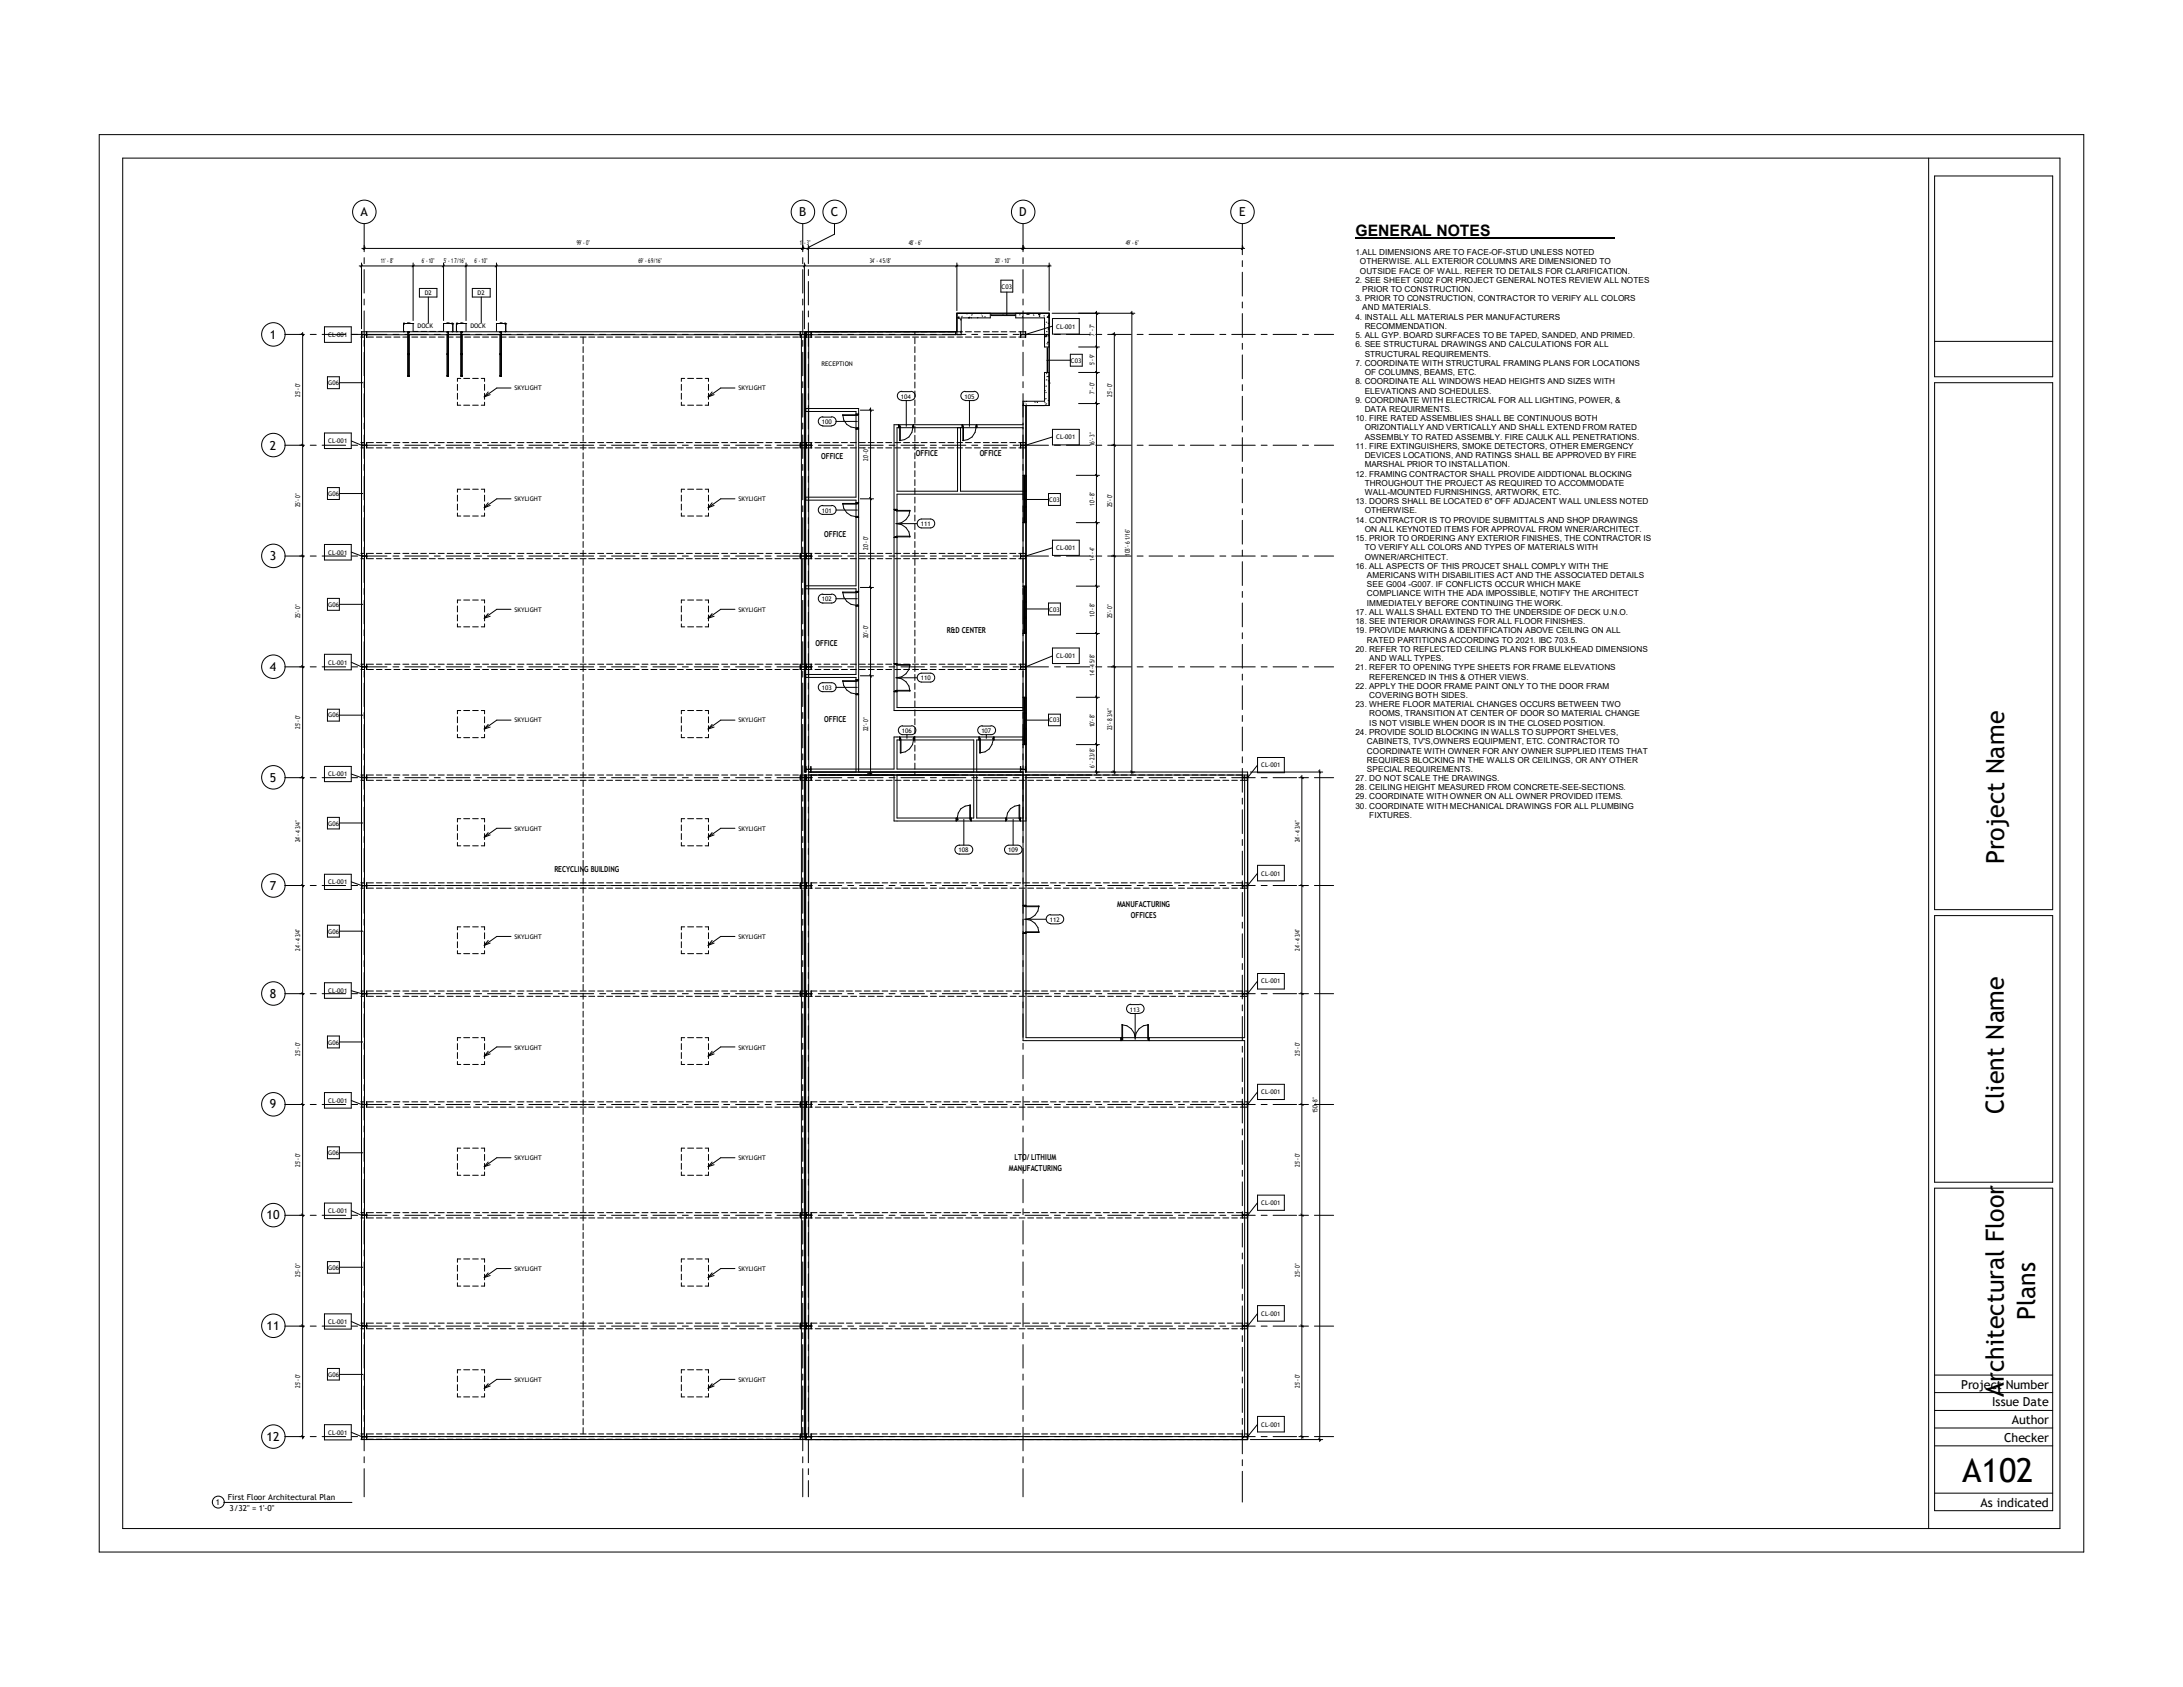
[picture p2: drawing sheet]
<svg xmlns="http://www.w3.org/2000/svg" width="279mm" height="216mm" viewBox="0 0 279 216" stroke-linecap="round" stroke-linejoin="round" font-family="sans-serif">
<defs><g id="words">
<text font-size="4.2" x="251.1" y="189.6">A102</text>
<g font-size="3.2">
<text x="256.5" y="110.6" transform="rotate(-90 256.5 110.6)">Project Name</text>
<text x="256.5" y="142.5" transform="rotate(-90 256.5 142.5)">Client Name</text>
<text x="260.5" y="169" transform="rotate(-90 260.5 169)">Plans</text>
<text x="256.5" y="178.8" transform="rotate(-90 256.5 178.8)">Architectural Floor</text>
</g>
<text font-size="2" x="173.5" y="30.2">GENERAL NOTES</text>
<g font-size="1.6">
<text x="46.1" y="27.7">A</text>
<text x="102.3" y="27.7">B</text>
<text x="106.3" y="27.7">C</text>
<text x="130.4" y="27.7">D</text>
<text x="158.6" y="27.7">E</text>
<text x="34.5" y="43.3">1</text>
<text x="34.5" y="57.5">2</text>
<text x="34.5" y="71.7">3</text>
<text x="34.5" y="85.9">4</text>
<text x="34.5" y="100">5</text>
<text x="34.5" y="113.9">7</text>
<text x="34.5" y="127.7">8</text>
<text x="34.5" y="141.9">9</text>
<text x="34.1" y="156">10</text>
<text x="34.1" y="170.2">11</text>
<text x="251" y="177.7">Project Number</text>
<text x="255" y="180">Issue Date</text>
<text x="34.1" y="184.4">12</text>
<text x="256.5" y="184.5">Checker</text>
<text x="257.5" y="182.2">Author</text>
<text x="253.5" y="192.8">As indicated</text>
</g>
<g font-size="1.1">
<text x="173.5" y="32.6">1.ALL DIMENSIONS ARE TO FACE-OF-STUD UNLESS NOTED</text>
<text x="174.1" y="33.8">OTHERWISE. ALL EXTERIOR COLUMNS ARE DIMENSIONED TO</text>
<text x="174.1" y="35">OUTSIDE FACE OF WALL. REFER TO DETAILS FOR CLARIFICATION.</text>
<text x="173.5" y="36.2">2. SEE SHEET G002 FOR PROJECT GENERAL NOTES REVIEW ALL NOTES</text>
<text x="173.5" y="38.6">3. PRIOR TO CONSTRUCTION, CONTRACTOR TO VERIFY ALL COLORS</text>
<text x="173.5" y="40.9">4. INSTALL ALL MATERIALS PER MANUFACTURERS</text>
<text x="174.4" y="37.4">PRIOR TO CONSTRUCTION.</text>
<text x="174.4" y="39.7">AND MATERIALS.</text>
<text x="173.5" y="43.3">5. ALL GYP. BOARD SURFACES TO BE TAPED, SANDED, AND PRIMED.</text>
<text x="173.5" y="44.4">6. SEE STRUCTURAL DRAWINGS AND CALCULATIONS FOR ALL</text>
<text x="173.5" y="46.8">7. COORDINATE WITH STRUCTURAL FRAMING PLANS FOR LOCATIONS</text>
<text x="174.7" y="42.1">RECOMMENDATION.</text>
<text x="174.7" y="45.6">STRUCTURAL REQUIREMENTS.</text>
<text x="173.5" y="49.2">8. COORDINATE ALL WINDOWS HEAD HEIGHTS AND SIZES WITH</text>
<text x="173.5" y="51.5">9. COORDINATE WITH ELECTRICAL FOR ALL LIGHTING, POWER, &amp;</text>
<text x="173.5" y="53.9">10. FIRE RATED ASSEMBLIES SHALL BE CONTINUOUS BOTH</text>
<text x="174.7" y="48">OF COLUMNS, BEAMS, ETC.</text>
<text x="174.7" y="50.4">ELEVATIONS AND SCHEDULES.</text>
<text x="174.7" y="52.7">DATA REQUIRMENTS.</text>
<text x="173.5" y="57.4">11. FIRE EXTINGUISHERS, SMOKE DETECTORS, OTHER EMERGENCY</text>
<text x="174.7" y="55.1">ORIZONTIALLY AND VERTICALLY AND SHALL EXTEND FROM RATED</text>
<text x="174.7" y="56.3">ASSEMBLY TO RATED ASSEMBLY. FIRE CAULK ALL PENETRATIONS.</text>
<text x="174.7" y="58.6">DEVICES LOCATIONS, AND RATINGS SHALL BE APPROVED BY FIRE</text>
<text x="174.7" y="59.8">MARSHAL PRIOR TO INSTALLATION.</text>
<text x="173.5" y="61">12. FRAMING CONTRACTOR SHALL PROVIDE AIDDTIONAL BLOCKING</text>
<text x="173.5" y="64.5">13. DOORS SHALL BE LOCATED 6&quot; OFF ADJACENT WALL UNLESS NOTED</text>
<text x="174.7" y="62.2">THROUGHOUT THE PROJECT AS REQUIRED TO ACCOMMODATE</text>
<text x="174.7" y="63.4">WALL-MOUNTED FURNISHINGS, ARTWORK, ETC.</text>
<text x="174.7" y="65.7">OTHERWISE.</text>
<text x="173.5" y="66.9">14. CONTRACTOR IS TO PROVIDE SUBMITTALS AND SHOP DRAWINGS</text>
<text x="173.5" y="69.3">15. PRIOR TO ORDERING ANY EXTERIOR FINISHES, THE CONTRACTOR IS</text>
<text x="174.7" y="68.1">ON ALL KEYNOTED ITEMS FOR APPROVAL FROM WNER/ARCHITECT.</text>
<text x="174.7" y="70.4">TO VERIFY ALL COLORS AND TYPES OF MATERIALS WITH</text>
<text x="174.7" y="71.6">OWNER/ARCHITECT.</text>
<text x="173.5" y="72.8">16. ALL ASPECTS OF THIS PROJCET SHALL COMPLY WITH THE</text>
<text x="175" y="74">AMERICANS WITH DISABILITIES ACT AND THE ASSOCIATED DETAILS</text>
<text x="175" y="75.2">SEE G004 -G007. IF CONFLICTS OCCUR WHICH MAKE</text>
<text x="175" y="76.3">COMPLIANCE WITH THE ADA IMPOSSIBLE, NOTIFY THE ARCHITECT</text>
<text x="175" y="77.5">IMMEDIATELY BEFORE CONTINUING THE WORK.</text>
<text x="173.5" y="78.7">17. ALL WALLS SHALL EXTEND TO THE UNDERSIDE OF DECK U.N.O.</text>
<text x="173.5" y="79.9">18. SEE INTERIOR DRAWINGS FOR ALL FLOOR FINISHES.</text>
<text x="173.5" y="81.1">19. PROVIDE MARKING &amp; IDENTIFICATION ABOVE CEILING ON ALL</text>
<text x="173.5" y="83.4">20. REFER TO REFLECTED CEILING PLANS FOR BULKHEAD DIMENSIONS</text>
<text x="175" y="82.3">RATED PARTITIONS ACCORDING TO 2021. IBC 703.5.</text>
<text x="173.5" y="85.8">21. REFER TO OPENING TYPE SHEETS FOR FRAME ELEVATIONS</text>
<text x="173.5" y="88.1">22. APPLY THE DOOR FRAME PAINT ONLY TO THE DOOR FRAM</text>
<text x="175.3" y="84.6">AND WALL TYPES.</text>
<text x="175.3" y="87">REFERENCED IN THIS &amp; OTHER VIEWS.</text>
<text x="175.3" y="89.3">COVERING BOTH SIDES.</text>
<text x="173.5" y="90.5">23. WHERE FLOOR MATERIAL CHANGES OCCURS BETWEEN TWO</text>
<text x="173.5" y="94.1">24. PROVIDE SOLID BLOCKING IN WALLS TO SUPPORT SHELVES,</text>
<text x="175" y="95.2">CABINETS, TV'S,OWNERS EQUIPMENT, ETC. CONTRACTOR TO</text>
<text x="175.3" y="91.7">ROOMS, TRANSITION AT CENTER OF DOOR SO MATERIAL CHANGE</text>
<text x="175.3" y="92.9">IS NOT VISIBLE WHEN DOOR IS IN THE CLOSED POSITION.</text>
<text x="173.5" y="100">27. DO NOT SCALE THE DRAWINGS.</text>
<text x="173.5" y="101.1">28. CEILING HEIGHT MEASURED FROM CONCRETE-SEE-SECTIONS.</text>
<text x="175" y="96.4">COORDINATE WITH OWNER FOR ANY OWNER SUPPLIED ITEMS THAT</text>
<text x="175" y="97.6">REQUIRES BLOCKING IN THE WALLS OR CEILINGS, OR ANY OTHER</text>
<text x="175" y="98.8">SPECIAL REQUIREMENTS.</text>
<text x="173.5" y="102.3">29. COORDINATE WITH OWNER ON ALL OWNER PROVIDED ITEMS.</text>
<text x="173.5" y="103.5">30. COORDINATE WITH MECHANICAL DRAWINGS FOR ALL PLUMBING</text>
<text x="175.3" y="104.7">FIXTURES.</text>
</g>
<g font-size="1">
<text x="105.1" y="58.8">OFFICE</text>
<text x="117.2" y="58.3">OFFICE</text>
<text x="125.4" y="58.3">OFFICE</text>
<text x="105.5" y="68.7">OFFICE</text>
<text x="104.4" y="82.7">OFFICE</text>
<text x="121.2" y="81">R&amp;D CENTER</text>
<text x="105.5" y="92.5">OFFICE</text>
<text x="70.9" y="111.5">RECYCLING BUILDING</text>
<text x="143" y="116.1">MANUFACTURING</text>
<text x="144.7" y="117.4">OFFICES</text>
<text x="129.1" y="149.8">MANUFACTURING</text>
<text x="129.8" y="148.5">LTO/ LITHIUM</text>
<text x="27.6" y="192.6">1</text>
<text x="29.2" y="192">First Floor Architectural Plan</text>
<text x="29.4" y="193.3">3/32&quot; = 1'-0&quot;</text>
</g>
<g font-size=".8">
<text x="48.7" y="33.7">11' - 8&quot;</text>
<text x="54" y="33.7">6' - 10&quot;</text>
<text x="56.8" y="33.7">5' - 1 7/16&quot;</text>
<text x="60.8" y="33.7">6' - 10&quot;</text>
<text x="73.8" y="31.4">99' - 0&quot;</text>
<text x="81.7" y="33.7">69' - 6 9/16&quot;</text>
<text x="102.4" y="31.4">1' - 3&quot;</text>
<text x="111.3" y="33.7">34' - 4 5/8&quot;</text>
<text x="116.3" y="31.4">48' - 6&quot;</text>
<text x="127.4" y="33.7">20' - 10&quot;</text>
<text x="144.1" y="31.4">49' - 6&quot;</text>
<text x="54.4" y="37.8">D2</text>
<text x="61.1" y="37.8">D2</text>
<text x="128.2" y="37">C03</text>
<text x="42" y="43.1">CL-001</text>
<text x="53.4" y="42">DOCK</text>
<text x="60.2" y="42">DOCK</text>
<text x="105.2" y="46.8">RECEPTION</text>
<text x="135.2" y="42.1">CL-001</text>
<text x="137.1" y="46.4">C03</text>
<text x="140.1" y="46.7" transform="rotate(-90 140.1 46.7)">5' - 9&quot;</text>
<text x="140.1" y="43" transform="rotate(-90 140.1 43)">7' - 7&quot;</text>
<text x="38.4" y="50.8" transform="rotate(-90 38.4 50.8)">25' - 0&quot;</text>
<text x="42" y="49.3">G06</text>
<text x="65.9" y="50">SKYLIGHT</text>
<text x="94.5" y="50">SKYLIGHT</text>
<text x="115.3" y="51">104</text>
<text x="123.4" y="51">105</text>
<text x="140.1" y="50.4" transform="rotate(-90 140.1 50.4)">7' - 0&quot;</text>
<text x="142.3" y="50.8" transform="rotate(-90 142.3 50.8)">25' - 0&quot;</text>
<text x="42" y="56.7">CL-001</text>
<text x="105.2" y="54.3">100</text>
<text x="111.1" y="59" transform="rotate(-90 111.1 59)">20' - 0&quot;</text>
<text x="135.2" y="56.2">CL-001</text>
<text x="140.1" y="57.1" transform="rotate(-90 140.1 57.1)">16' - 3&quot;</text>
<text x="38.4" y="64.9" transform="rotate(-90 38.4 64.9)">25' - 0&quot;</text>
<text x="42" y="63.5">G06</text>
<text x="65.9" y="64.1">SKYLIGHT</text>
<text x="94.5" y="64.1">SKYLIGHT</text>
<text x="105.2" y="65.6">101</text>
<text x="134.3" y="64.2">C03</text>
<text x="140.1" y="64.7" transform="rotate(-90 140.1 64.7)">10' - 8&quot;</text>
<text x="142.3" y="64.9" transform="rotate(-90 142.3 64.9)">25' - 0&quot;</text>
<text x="42" y="71">CL-001</text>
<text x="111.1" y="70.4" transform="rotate(-90 111.1 70.4)">20' - 0&quot;</text>
<text x="117.9" y="67.4">111</text>
<text x="135.2" y="70.4">CL-001</text>
<text x="140.1" y="71.8" transform="rotate(-90 140.1 71.8)">14' - 4&quot;</text>
<text x="144.6" y="71.1" transform="rotate(-90 144.6 71.1)">103' - 6 1/16&quot;</text>
<text x="42" y="77.6">G06</text>
<text x="105.2" y="77">102</text>
<text x="38.4" y="79.1" transform="rotate(-90 38.4 79.1)">25' - 0&quot;</text>
<text x="65.9" y="78.3">SKYLIGHT</text>
<text x="94.5" y="78.3">SKYLIGHT</text>
<text x="111.1" y="81.7" transform="rotate(-90 111.1 81.7)">20' - 0&quot;</text>
<text x="134.3" y="78.3">C03</text>
<text x="140.1" y="78.9" transform="rotate(-90 140.1 78.9)">10' - 8&quot;</text>
<text x="142.3" y="79.1" transform="rotate(-90 142.3 79.1)">25' - 0&quot;</text>
<text x="42" y="85">CL-001</text>
<text x="105.2" y="88.3">103</text>
<text x="117.9" y="87">110</text>
<text x="135.2" y="84.2">CL-001</text>
<text x="140.1" y="86.5" transform="rotate(-90 140.1 86.5)">14' - 4 5/8&quot;</text>
<text x="38.4" y="93.3" transform="rotate(-90 38.4 93.3)">25' - 0&quot;</text>
<text x="42" y="91.8">G06</text>
<text x="65.9" y="92.5">SKYLIGHT</text>
<text x="94.5" y="92.5">SKYLIGHT</text>
<text x="111.1" y="93.6" transform="rotate(-90 111.1 93.6)">22' - 0&quot;</text>
<text x="115.4" y="93.8">106</text>
<text x="125.6" y="93.8">107</text>
<text x="134.3" y="92.5">C03</text>
<text x="140.1" y="93.1" transform="rotate(-90 140.1 93.1)">10' - 8&quot;</text>
<text x="142.3" y="93.5" transform="rotate(-90 142.3 93.5)">23' - 8 3/4&quot;</text>
<text x="42" y="99.4">CL-001</text>
<text x="140.1" y="98.3" transform="rotate(-90 140.1 98.3)">6' - 2 3/8&quot;</text>
<text x="161.4" y="98.2">CL-001</text>
<text x="38.4" y="107.8" transform="rotate(-90 38.4 107.8)">24' - 4 3/4&quot;</text>
<text x="42" y="105.7">G06</text>
<text x="65.9" y="106.3">SKYLIGHT</text>
<text x="94.5" y="106.3">SKYLIGHT</text>
<text x="166.4" y="107.8" transform="rotate(-90 166.4 107.8)">24' - 4 3/4&quot;</text>
<text x="42" y="113.2">CL-001</text>
<text x="122.7" y="109.1">108</text>
<text x="129" y="109.1">109</text>
<text x="161.4" y="112.1">CL-001</text>
<text x="42" y="119.5">G06</text>
<text x="134.4" y="118">112</text>
<text x="38.4" y="121.7" transform="rotate(-90 38.4 121.7)">24' - 4 3/4&quot;</text>
<text x="65.9" y="120.1">SKYLIGHT</text>
<text x="94.5" y="120.1">SKYLIGHT</text>
<text x="161.4" y="125.9">CL-001</text>
<text x="166.4" y="121.7" transform="rotate(-90 166.4 121.7)">24' - 4 3/4&quot;</text>
<text x="42" y="127.1">CL-001</text>
<text x="144.6" y="129.5">113</text>
<text x="38.4" y="135.1" transform="rotate(-90 38.4 135.1)">25' - 0&quot;</text>
<text x="42" y="133.7">G06</text>
<text x="65.9" y="134.3">SKYLIGHT</text>
<text x="94.5" y="134.3">SKYLIGHT</text>
<text x="166.4" y="135.1" transform="rotate(-90 166.4 135.1)">25' - 0&quot;</text>
<text x="42" y="141.1">CL-001</text>
<text x="161.4" y="140">CL-001</text>
<text x="168.6" y="142.5" transform="rotate(-90 168.6 142.5)">150' - 8&quot;</text>
<text x="38.4" y="149.3" transform="rotate(-90 38.4 149.3)">25' - 0&quot;</text>
<text x="42" y="147.8">G06</text>
<text x="65.9" y="148.5">SKYLIGHT</text>
<text x="94.5" y="148.5">SKYLIGHT</text>
<text x="166.4" y="149.3" transform="rotate(-90 166.4 149.3)">25' - 0&quot;</text>
<text x="42" y="155.2">CL-001</text>
<text x="161.4" y="154.2">CL-001</text>
<text x="38.4" y="163.4" transform="rotate(-90 38.4 163.4)">25' - 0&quot;</text>
<text x="42" y="162.5">G06</text>
<text x="65.9" y="162.6">SKYLIGHT</text>
<text x="94.5" y="162.6">SKYLIGHT</text>
<text x="166.4" y="163.4" transform="rotate(-90 166.4 163.4)">25' - 0&quot;</text>
<text x="42" y="169.4">CL-001</text>
<text x="161.4" y="168.4">CL-001</text>
<text x="38.4" y="177.6" transform="rotate(-90 38.4 177.6)">25' - 0&quot;</text>
<text x="42" y="176.2">G06</text>
<text x="65.9" y="176.8">SKYLIGHT</text>
<text x="94.5" y="176.8">SKYLIGHT</text>
<text x="166.4" y="177.6" transform="rotate(-90 166.4 177.6)">25' - 0&quot;</text>
<text x="42" y="183.6">CL-001</text>
<text x="161.4" y="182.6">CL-001</text>
</g>
</g></defs>
<g fill="none" stroke="#919191" stroke-width=".13">
<path d="M46.3 57h.1M46.3 56.7h.1M46.3 42.6v.1M46.9 57.3h.1M46.9 42.9h.1M102.4 42.5h.1M102.4 42.8h.1M102.4 56.9h.1M102.4 57.1v.1M102.6 57h.1M103.1 43.1h-.1M103.2 42.9v.1"/>
<path d="M103.2 57.3h.1M103.3 42.8h.1M103.5 57h.1M103.6 42.8h.1M103.8 56.6v.1M103.8 56.9v.1M103.8 42.6h.1M130.6 43v.1M130.9 42.8h-.1M131 57h.1M131.1 42.8h.1M131.3 42.7h-.1"/>
<path d="M131.3 57l-.1 .1M131.3 56.7l-.1 .1M46.3 71.1h.1M46.3 71.4h.1M46.5 71.2h.1M102.4 71.2h.1M102.5 71.2h.1M102.8 71.2h.1M103.1 70.9h-.1M103.7 71.2h.1M103.8 71v.1M103.8 71.3v.1"/>
<path d="M130.6 70.8v.1M131.2 71.2h.1M131.3 71.1h.1M131.3 71.4l-.1 .1M46.3 85.4v.1M46.3 99.8v.1M46.4 85.3h.1M46.6 99.5h.1M46.7 85.3h.1M46.9 99.5h.1M46.9 85.1h.1M46.9 99.2h.1"/>
<path d="M102.4 85.6h.1M102.7 85.3h.1M102.9 99.5h.1M103 85.3h.1M103 85h.1M103.1 85.3h-.1M103.1 99.3l-.1 .1M103.1 99.6l-.1 .1M103.2 98.3l-.1 .1M103.2 85.1v.1M103.2 99.2h.1M103.2 99.5h.1"/>
<path d="M103.8 98.6h.1M103.8 99.8h.1M103.8 85.4h.1M130.6 98.1h.1M130.6 85.2v.1M130.6 98.4h.1M131.3 98.6l-.1 .1M131.3 85.5h-.1M159 99.7h.1M159.2 99.5h-.1M159.5 99.5h-.1M159.7 99.3l-.1 .1"/>
<path d="M46.3 113h.1M46.3 113.3h.1M46.9 113.5v.1M102.4 113.1v.1M102.4 113.4v.1M102.5 113.3v.1M103.2 113.6h.1M103.4 113.3v.1M103.7 113.3v.1M103.8 113.2v.1M159 113.1v.1M159.7 113.4h-.1"/>
<path d="M159.7 113.7h-.1M46.3 127.3v.1M46.5 127.2h.1M46.8 127.2h.1M46.9 127h.1M102.4 127.5h.1M102.7 127.2h.1M103.1 126.9h-.1M103.1 127.2h-.1M103.2 127v.1M103.8 127.3h.1M159 127.2h.1"/>
<path d="M159 127.5h.1M159.3 127.2h.1M159.7 126.8l-.1 .1M46.3 155.2h.1M46.7 141.4h.1M46.9 155.5h.1M46.9 141.4h.1M46.9 155.7v.1M46.9 155.4v.1M46.9 141.1h.1M102.4 155.3v.1M103 141.4h.1"/>
<path d="M103 155.6h.1M103.1 141.2l-.1 .1M103.1 141.5l-.1 .1M103.2 155.5h.1M103.2 155.8h.1M103.2 141.1h.1M103.2 141.4h.1M103.3 141.4h.1M103.5 155.5h-.1M103.8 141.7h.1M159 141.6h.1M159.2 141.4h.1"/>
<path d="M159.4 155.5h.1M159.5 141.4h.1M159.7 155.3h-.1M159.7 155.6h-.1M159.7 141.2l-.1 .1M46.3 169.5v.1M46.9 169.8h.1M102.4 169.4v.1M102.4 169.7h.1M103.1 170h-.1M103.2 169.8v.1M103.3 169.7h.1"/>
<path d="M103.6 169.7h.1M103.8 169.5h.1M159 169.4h.1M159.6 169.7h.1M159.7 169.9l-.1 .1M46.3 183.6v.1M46.3 183.9h.1M46.4 183.9h.1M46.9 184.2h.1M102.4 183.8h.1M102.4 184.1h.1M102.7 183.9h-.1"/>
<path d="M103.2 184.2h.1M103.5 183.9h.1M103.8 183.6h.1M103.8 183.9h.1M159 183.8h.1M159.7 184l-.1 .1"/>
</g>
<g fill="none" stroke="#000" stroke-width=".13">
<path d="M46.2 56.6h.5M46.2 57.3h.5M46.2 43.1h.5M46.3 57h.1M46.3 42.8h.1M46.3 42.8h.6M46.3 56.6v.4h.6v-.4v.7v-.3M46.3 42.5v.3h.6v-.3M46.3 42.8v.4M46.3 57v.3M46.4 57h-.1M46.7 42.8v56.7"/>
<path d="M46.9 57h.1M46.9 42.8h.1M46.9 42.8h55.5M46.9 42.5v.7v-.4M47 56.6h.8M47 57.3h.8M47 43.1h.8M48.2 56.6h.7M48.2 57.3h.7M48.2 43.1h.7M49.3 56.6h.7M49.3 57.3h.7"/>
<path d="M49.3 43.1h.7M50.4 56.6h.8M50.4 57.3h.8M50.4 43.1h.8M51.6 56.6h.7M51.6 57.3h.7M51.6 43.1h.7M51.6 41.4h.1M51.6 42.4h.1M51.6 41.4h.2h-.2v1.1M51.6 42.4l.1 .1M51.8 41.4h.1"/>
<path d="M51.8 41.4h1M52.2 41.4h.1M52.2 41.4h.2M52.2 42.5v5.7h.2v-5.4M52.2 42.5v5.7M52.2 45.3h.2M52.2 45.4h.2M52.2 48.1h.2M52.4 42.5v.1h-.2M52.4 41.4h.1M52.7 56.6h.8M52.7 57.3h.8"/>
<path d="M52.7 43.1h.8M52.8 41.4h.1M52.9 41.4v1h.6M53.8 56.6h.8M53.8 57.3h.8M53.8 43.1h.8M53.9 42.4h.7M54.9 56.6h.8M54.9 57.3h.8M54.9 43.1h.8M55 42.4h.8M56.1 56.6h.8"/>
<path d="M56.1 57.3h.8M56.1 43.1h.8M56.8 41.4h.1M56.8 41.4v1h-.7M56.8 41.4h1M57.2 41.4h.1M57.2 41.4h.2M57.2 56.6h.8M57.2 57.3h.8M57.2 45.3h.2M57.2 42.5v.1h.2M57.2 45.4h.2"/>
<path d="M57.2 48.1h.2M57.2 43.1h.8M57.4 42.5v5.7M57.4 42.5v5.7h-.2v-5.4M57.4 41.4h.1M57.8 41.4h.1M58 42.4h.1M58 41.4h.1M58 41.4h-.2h.2v1.1M58 42.4l-.1 .1M58.4 56.6h.7M58.4 57.3h.7"/>
<path d="M58.4 43.1h.7M58.4 41.4h.1M58.4 42.4h.1M58.4 41.4h.2h-.2v1.1M58.4 42.4l.1 .1M58.5 51.5v.4h.5M58.5 49.2v.8M58.5 50.3v.8M58.6 41.4h.1M58.6 41.4h1M59 41.4h.1M59 41.4h.2"/>
<path d="M59 48.4h-.5v.4M59 48.2h.1M59 42.5h.1M59 45.3h.1M59 45.4h.1M59 48.1h.1M59 42.5v5.7M59.1 42.5v.1M59.1 48.1v.1M59.1 42.8v5.4h-.1M59.1 45.3v.1M59.1 42.5v.1h-.1"/>
<path d="M59.2 41.4h.1M59.4 51.9h.7M59.4 48.4h.7M59.5 56.6h.7M59.5 57.3h.7M59.5 43.1h.7M59.6 41.4h.1M59.6 41.4v1M60.5 51.9h.7M60.5 48.4h.7M60.6 56.6h.8M60.6 57.3h.8"/>
<path d="M60.6 43.1h.8M61.6 48.4h.4v.4M61.8 56.6h.7M61.8 57.3h.7M61.8 43.1h.7M62 51.5v.4h-.4M62 49.2v.8M62 50.3v.8M62.9 56.6h.8M62.9 57.3h.8M62.9 43.1h.8M63.5 41.4h.1"/>
<path d="M63.5 41.4h1.1M63.5 41.4v1M64 41.4h.1M64 41.4h.2M64 45.3h.1M64 45.4h.1M64 48.1h.1M64 42.5v.1h.1M64.1 56.6h.7M64.1 57.3h.7M64.1 43.1h.7M64.1 42.5v5.7"/>
<path d="M64.2 42.5v5.7h-.2v-5.4M64.2 41.4h.1M64.6 41.4h.1M64.7 42.4h.1M64.7 41.4h.1M64.7 41.4h-.1h.1v1.1M64.7 42.4l-.1 .1M65.2 56.6h.7M65.2 57.3h.7M65.2 43.1h.7M66.3 56.6h.8M66.3 57.3h.8"/>
<path d="M66.3 43.1h.8M67.4 56.6h.8M67.4 57.3h.8M67.4 43.1h.8M68.6 56.6h.7M68.6 57.3h.7M68.6 43.1h.7M69.7 56.6h.7M69.7 57.3h.7M69.7 43.1h.7M70.8 56.6h.8M70.8 57.3h.8"/>
<path d="M70.8 43.1h.8M72 56.6h.7M72 57.3h.7M72 43.1h.7M73.1 56.6h.8M73.1 57.3h.8M73.1 43.1h.8M74.3 56.6h.7M74.3 57.3h.7M74.3 43.1h.7M74.6 43.1v.9M74.6 44.4v.7"/>
<path d="M74.6 45.5v.8M74.6 46.6v.8M74.6 47.8v.7M74.6 48.9v.8M74.6 50v.8M74.6 51.2v.7M74.6 52.3v.7M74.6 53.4v.8M74.6 54.6v.7M74.6 55.7v.8M74.6 56.9v.7M74.6 58v.7"/>
<path d="M74.6 59.1v.8M75.4 56.6h.7M75.4 57.3h.7M75.4 43.1h.7M76.5 56.6h.8M76.5 57.3h.8M76.5 43.1h.8M77.6 56.6h.8M77.6 57.3h.8M77.6 43.1h.8M78.8 56.6h.7M78.8 57.3h.7"/>
<path d="M78.8 43.1h.7M79.9 56.6h.7M79.9 57.3h.7M79.9 43.1h.7M81 56.6h.8M81 57.3h.8M81 43.1h.8M82.2 56.6h.7M82.2 57.3h.7M82.2 43.1h.7M83.3 56.6h.8M83.3 57.3h.8"/>
<path d="M83.3 43.1h.8M84.5 56.6h.7M84.5 57.3h.7M84.5 43.1h.7M85.6 56.6h.7M85.6 57.3h.7M85.6 43.1h.7M86.7 56.6h.8M86.7 57.3h.8M86.7 43.1h.8M87.2 51.5v.4h.4M87.2 49.2v.8"/>
<path d="M87.2 50.3v.8M87.6 48.4h-.4v.4M87.8 56.6h.8M87.8 57.3h.8M87.8 43.1h.8M88 51.9h.8M88 48.4h.8M89 56.6h.7M89 57.3h.7M89 43.1h.7M89.2 51.9h.7M89.2 48.4h.7"/>
<path d="M90.1 56.6h.8M90.1 57.3h.8M90.1 43.1h.8M90.3 48.4h.4v.4M90.7 51.5v.4h-.4M90.7 49.2v.8M90.7 50.3v.8M91.2 56.6h.8M91.2 57.3h.8M91.2 43.1h.8M92.4 56.6h.7M92.4 57.3h.7"/>
<path d="M92.4 43.1h.7M93.5 56.6h.8M93.5 57.3h.8M93.5 43.1h.8M94.7 56.6h.7M94.7 57.3h.7M94.7 43.1h.7M95.8 56.6h.7M95.8 57.3h.7M95.8 43.1h.7M96.9 56.6h.8M96.9 57.3h.8"/>
<path d="M96.9 43.1h.8M98 56.6h.8M98 57.3h.8M98 43.1h.8M99.2 56.6h.7M99.2 57.3h.7M99.2 43.1h.7M100.3 56.6h.8M100.3 57.3h.8M100.3 43.1h.8M101.5 56.6h.7M101.5 57.3h.7"/>
<path d="M101.5 43.1h.7M102.4 56.6v.7zM102.4 42.5v.7v-.4M102.4 57h.1M102.4 42.8h.1M102.4 42.8h.6M102.4 42.5v.3M102.6 42.8v56.7M102.6 56.6h1.3M102.6 57.3h1.3M102.6 43.1h1.3M103 42.8v-.3h-56.7v141.7h113.4v-85.4h-28.4v-46.9"/>
<path d="M103 42.8v56h.2l-.1-.7M103 57h.1M103 42.8h.1M103 42.8v14.2h-.6M103 57v14.2h-.6M103.1 42.5l-.1 .7M103.1 56.6v.7M103.1 42.5v56.3M103.1 52.3h6.8v46.5M103.1 52.7h6.5v.4M103.2 42.5v.7v-.4M103.2 56.6v.7"/>
<path d="M103.2 57h.1M103.2 42.8h.1M103.2 42.8h.6M103.2 42.5v.3M103.5 42.8v55.6h.3M103.8 57h.1M103.8 42.8h.1M103.8 56.6v.4h-.6M103.8 42.5v.3h-.6M103.8 57v.3M103.8 42.5v.7v-.4M103.8 56.6v.7"/>
<path d="M104.3 56.6h.8M104.3 57.3h.8M104.3 43.1h.8M105.5 56.6h.7M105.5 57.3h.7M105.5 43.1h.7M106.6 56.6h.7M106.6 57.3h.7M106.6 43.1h.7M107.7 56.6h.8M107.7 57.3h.8M107.7 43.1h.8"/>
<path d="M107.9 53.1a1.66 1.66 0 0 0 1.7 1.7M108.8 56.6h.8M108.8 57.3h.8M108.8 43.1h.8M109.6 53.2v10.4h-6.5M109.6 54.9h.3M109.6 53h.3M109.6 53v.2h-1.7v-.1M109.6 54.8v.1M109.6 54.8h.3v.1M109.7 54.8h.1M109.8 54.8h.1"/>
<path d="M109.9 53l-.1 .1h-1.9M110 56.6h.7M110 57.3h.7M110 43.1h.7M111.1 56.6h.8M111.1 57.3h.8M111.1 43.1h.8M112.3 56.6h.7M112.3 57.3h.7M112.3 43.1h.7M113.4 56.6h.7M113.4 57.3h.7"/>
<path d="M113.4 43.1h.7M114.5 56.6h.8M114.5 57.3h.8M114.5 43.1h.8M115 54.4v.3M115 54.4h.1v2M115 54.7h.2v1.7h-.1M115.1 54.6h.1M115.1 54.5h.1M115.1 54.7h-.3v8.2h7.8v-8.2M115.2 54.7h8M115.7 56.6h.7"/>
<path d="M115.7 57.3h.7M115.7 43.1h.7M116.8 56.6h.8M116.8 57.3h.8M116.8 43.1h.8M116.8 54.7h.1M116.8 54.7a1.66 1.66 0 0 1-1.7 1.7M116.9 54.4v.3M116.9 54.4l-.1 .1v.2M117.1 42.5v.3M117.1 43.2v.8M117.1 44.4v.7"/>
<path d="M117.1 45.5v.8M117.1 46.6v.8M117.1 47.8v.7M117.1 48.9v.8M117.1 50v.8M117.1 51.2v.7M117.1 52.3v.7M117.1 53.4v.8M117.1 54.6v.7M117.1 55.7v.8M117.1 56.9v.7M117.1 58v.7"/>
<path d="M117.1 59.1v.8M117.9 56.6h.8M117.9 57.3h.8M117.9 43.1h.8M119 56.6h.8M119 57.3h.8M119 43.1h.8M120.2 56.6h.7M120.2 57.3h.7M120.2 43.1h.7M121.3 56.6h.8M121.3 57.3h.8"/>
<path d="M121.3 43.1h.8M122.3 42.5v.3h-18.5M122.5 56.6h.7M122.5 57.3h.7M122.5 43.1h.7M122.6 40.7h.1M122.6 40.7l.1-.1v.1zM122.8 40.1h-.1M122.8 40.7l.1 .1M122.9 40.9h.1M122.9 54.7v8.2h8M123 40.9h.1"/>
<path d="M123 42.4l-.1 .1h.1M123.1 40.5h.1M123.1 54.4v.3M123.1 54.7h.2v1.7h-.1M123.1 54.4l.2 .1-.1 1.9M123.2 42.5h-20.2v.3h-.6M123.3 54.7h7.6v43.7h-.3M123.6 42.5h.7M123.6 56.6h.7M123.6 57.3h.7M123.6 43.1h.7M123.7 40.1l.1 .1"/>
<path d="M124 40.7h.1M124 40.7l.1-.1v.1M124.3 40.6v.1M124.4 40.3h.1M124.7 42.5h.8M124.7 56.6h.8M124.7 57.3h.8M124.7 43.1h.8M124.9 54.5h.1M124.9 54.6h.1M124.9 54.7h.1M124.9 54.7a1.66 1.66 0 0 1-1.7 1.7"/>
<path d="M125 54.4v.3M125 54.4h-.1v.3M125.2 40.6l-.1 .1M125.6 40.1v.1M125.7 40.4l.1 .1M125.9 42.5h.7M125.9 56.6h.7M125.9 57.3h.7M125.9 43.1h.7M126 40.6h.1M126.7 40.1v.6h-3.7v2.1h-.5v-2.7h11.8v11.8h-3.4M126.9 40.3h1.4v.1h-1.4z"/>
<path d="M127 42.5h.8M127 56.6h.8M127 57.3h.8M127 43.1h.8M128.1 42.5h.8M128.1 56.6h.8M128.1 57.3h.8M128.1 43.1h.8M128.4 40.3h1.5v.1h-1.5zM129.2 42.5h.8M129.2 56.6h.8M129.2 57.3h.8"/>
<path d="M129.2 43.1h.8M130 40.1v.6h3.7v3.7h.6M130.4 42.5h.9v.7l-.1-.4M130.4 56.6h.9v.7h-.9M130.4 43.1h.9M130.6 40.3h-.1M130.6 42.5v.7v-.4M130.6 56.6v.7M130.6 57h.1M130.6 42.8h.1M130.6 42.8h.6M130.6 56.6v.4h.6v-.4"/>
<path d="M130.6 42.5v.3h.6v-.3M130.6 57v.3M130.7 57h-.1M130.9 40.5v.1M130.9 51.7h.1l-.1 .2M131.1 51.4h.1M131.2 57h.1M131.2 42.8h.1M131.2 57v.3M131.3 51.7h.1M131.4 51.4h.1M131.5 40.1l-.1 .1h.3v-.1"/>
<path d="M131.8 40.1h.1M132.2 40.3h.1M132.4 51.4l.1 .1M132.7 51.4l.1 .1M132.9 40.3l.2-.1v.1zM133.1 40.5h-.1M133.6 40.4h.1M133.7 50h.1M133.7 41.5h.1M133.7 43.1v.1M133.7 49.3h.1M133.7 51.5l.1 .1"/>
<path d="M133.8 43l.1-.1v.2zM133.9 51.8l-.1 .1M133.9 50.2h.1M133.9 51l-.1 .1M133.9 41.2h.1M133.9 51.7h.1M133.9 49.4h.1M133.9 42.4l.1 .1M134 47.8h-.1M134 48.6h-.1M134 44h.1M134 44.5l.1 1.5z"/>
<path d="M134 46.1l.1 1.4zM134.1 48.2h-.1M134.1 43.8h.1M134.2 43.8h-.1M134.2 48.7v.1M134.2 42v.1M134.2 48.1v.1M134.2 51.2v.1M134.2 42.2h.1M134.2 40.6v-.2l-.2 .2h.3M134.2 41.4h.1M134.2 43h-.1"/>
<path d="M134.3 49h.1M134.3 40.6h-.1M134.3 47.7h-.6v3.7h-2.8v3h-16.5v36.5h16.5M46.2 70.8h.5M46.2 71.5h.5M46.3 71.2h.1M46.3 70.8v.4h.6v-.4v.7v-.3M46.3 71.2v.3M46.4 71.2h-.1M46.9 71.2h.1M47 70.8h.8M47 71.5h.8"/>
<path d="M48.2 70.8h.7M48.2 71.5h.7M49.3 70.8h.7M49.3 71.5h.7M50.4 70.8h.8M50.4 71.5h.8M51.6 70.8h.7M51.6 71.5h.7M52.7 70.8h.8M52.7 71.5h.8M53.8 70.8h.8M53.8 71.5h.8"/>
<path d="M54.9 70.8h.8M54.9 71.5h.8M56.1 70.8h.8M56.1 71.5h.8M57.2 70.8h.8M57.2 71.5h.8M58.4 70.8h.7M58.4 71.5h.7M58.5 63.4v.7M58.5 64.5v.8M58.5 65.7v.3h.5M58.5 77.6v.7"/>
<path d="M58.5 78.7v.8M58.5 79.8v.4h.5M59 62.6h-.5v.4M59 76.8h-.5v.4M59.4 62.6h.7M59.4 66h.7M59.4 76.8h.7M59.5 70.8h.7M59.5 71.5h.7M60.5 62.6h.7M60.5 66h.7M60.5 76.8h.7"/>
<path d="M60.6 70.8h.8M60.6 71.5h.8M61.6 62.6h.4v.4M61.6 76.8h.4v.4M61.8 70.8h.7M61.8 71.5h.7M62 63.4v.7M62 64.5v.8M62 65.7v.3h-.4M62 77.6v.7M62 78.7v.8M62 79.8v.4h-.4"/>
<path d="M62.9 70.8h.8M62.9 71.5h.8M64.1 70.8h.7M64.1 71.5h.7M65.2 70.8h.7M65.2 71.5h.7M66.3 70.8h.8M66.3 71.5h.8M67.4 70.8h.8M67.4 71.5h.8M68.6 70.8h.7M68.6 71.5h.7"/>
<path d="M69.7 70.8h.7M69.7 71.5h.7M70.8 70.8h.8M70.8 71.5h.8M72 70.8h.7M72 71.5h.7M73.1 70.8h.8M73.1 71.5h.8M74.3 70.8h.7M74.3 71.5h.7M74.6 60.2v.8M74.6 61.4v.7"/>
<path d="M74.6 62.5v.7M74.6 63.6v.8M74.6 64.8v.7M74.6 65.9v.8M74.6 67.1v.7M74.6 68.2v.7M74.6 69.3v.8M74.6 70.4v.8M74.6 71.6v.7M74.6 72.7v.7M74.6 73.8v.8M74.6 75v.7"/>
<path d="M74.6 76.1v.8M74.6 77.3v.7M74.6 78.4v.7M74.6 79.5v.8M75.4 70.8h.7M75.4 71.5h.7M76.5 70.8h.8M76.5 71.5h.8M77.6 70.8h.8M77.6 71.5h.8M78.8 70.8h.7M78.8 71.5h.7"/>
<path d="M79.9 70.8h.7M79.9 71.5h.7M81 70.8h.8M81 71.5h.8M82.2 70.8h.7M82.2 71.5h.7M83.3 70.8h.8M83.3 71.5h.8M84.5 70.8h.7M84.5 71.5h.7M85.6 70.8h.7M85.6 71.5h.7"/>
<path d="M86.7 70.8h.8M86.7 71.5h.8M87.2 65.7v.3h.4M87.2 79.8v.4h.4M87.2 63.4v.7M87.2 64.5v.8M87.2 77.6v.7M87.2 78.7v.8M87.6 62.6h-.4v.4M87.6 76.8h-.4v.4M87.8 70.8h.8M87.8 71.5h.8"/>
<path d="M88 62.6h.8M88 66h.8M88 76.8h.8M89 70.8h.7M89 71.5h.7M89.2 62.6h.7M89.2 66h.7M89.2 76.8h.7M90.1 70.8h.8M90.1 71.5h.8M90.3 62.6h.4v.4M90.3 76.8h.4v.4"/>
<path d="M90.7 65.7v.3h-.4M90.7 79.8v.4h-.4M90.7 63.4v.7M90.7 64.5v.8M90.7 77.6v.7M90.7 78.7v.8M91.2 70.8h.8M91.2 71.5h.8M92.4 70.8h.7M92.4 71.5h.7M93.5 70.8h.8M93.5 71.5h.8"/>
<path d="M94.7 70.8h.7M94.7 71.5h.7M95.8 70.8h.7M95.8 71.5h.7M96.9 70.8h.8M96.9 71.5h.8M98 70.8h.8M98 71.5h.8M99.2 70.8h.7M99.2 71.5h.7M100.3 70.8h.8M100.3 71.5h.8"/>
<path d="M101.5 70.8h.7M101.5 71.5h.7M102.4 70.8v.7zM102.4 71.2h.1M102.6 70.8h1.3M102.6 71.5h1.3M103 71.2h.1M103 71.2v14.1M103.1 70.8v.7M103.1 64h6.5v.4M103.1 75.4h6.5v.4M103.2 70.8v.7"/>
<path d="M103.2 71.2h.1M103.8 71.2h.1M103.8 70.8v.4h-.6M103.8 71.2v.3M103.8 70.8v.7M104.3 70.8h.8M104.3 71.5h.8M105.5 70.8h.7M105.5 71.5h.7M106.6 70.8h.7M106.6 71.5h.7M107.7 70.8h.8"/>
<path d="M107.7 71.5h.8M107.9 64.4a1.74 1.74 0 0 0 1.7 1.7M107.9 75.8a1.74 1.74 0 0 0 1.7 1.7M108.8 70.8h.8M108.8 71.5h.8M109.6 64.5v10.5h-6.5M109.6 75.9v10.4h-6.5M109.6 77.6h.3M109.6 66.2h.3M109.6 75.7h.3M109.6 64.3h.3M109.6 64.3v.2h-1.7v-.1"/>
<path d="M109.6 66.1v.1M109.6 75.7v.2h-1.7v-.1M109.6 77.5v.1M109.6 66.1h.2l.1 .1M109.6 77.5l.2-.1 .1 .2M109.9 64.3l-.1 .2-1.9-.1M109.9 75.7l-.1 .1h-1.9M110 70.8h.7M110 71.5h.7M111.1 70.8h.8M111.1 71.5h.8M112.3 70.8h.7"/>
<path d="M112.3 71.5h.7M113.4 70.8h.7M113.4 71.5h.7M114.4 65.2h.4M114.4 68.8h.4M114.5 70.8h.8M114.5 71.5h.8M114.5 65.2v.1h2M114.6 65.3h.1M114.7 65.3h.1M114.8 65.2v.2h1.7v-.1M114.8 65.4v3.2"/>
<path d="M114.8 68.7v16.3M115.7 70.8h.7M115.7 71.5h.7M116.5 68.7v-.1h-1.7v.2M116.5 68.7h-1.9l-.1 .1M116.5 65.3a1.74 1.74 0 0 1-1.7 1.7 1.74 1.74 0 0 1 1.7 1.7M116.8 70.8h.8M116.8 71.5h.8M117.1 60.2v.8M117.1 61.4v.7M117.1 62.5v.7M117.1 63.6v.8"/>
<path d="M117.1 64.8v.7M117.1 65.9v.8M117.1 67.1v.7M117.1 68.2v.7M117.1 69.3v.8M117.1 70.4v.8M117.1 71.6v.7M117.1 72.7v.7M117.1 73.8v.8M117.1 75v.7M117.1 76.1v.8M117.1 77.3v.7"/>
<path d="M117.1 78.4v.7M117.1 79.5v.8M117.9 70.8h.8M117.9 71.5h.8M119 70.8h.8M119 71.5h.8M120.2 70.8h.7M120.2 71.5h.7M121.3 70.8h.8M121.3 71.5h.8M122.5 70.8h.7M122.5 71.5h.7"/>
<path d="M123.6 70.8h.7M123.6 71.5h.7M124.7 70.8h.8M124.7 71.5h.8M125.9 70.8h.7M125.9 71.5h.7M127 70.8h.8M127 71.5h.8M128.1 70.8h.8M128.1 71.5h.8M129.2 70.8h.8M129.2 71.5h.8"/>
<path d="M130.4 70.8h.9v.7h-.9M130.6 70.8v.7M130.6 71.2h.1M130.6 70.8v.4h.6v-.4M130.6 71.2v.3M130.7 71.2h-.1M130.9 66.9h.4M130.9 75h.4M130.9 60.8h.4M130.9 63.2h-16.1v2.1M131.1 61v1.8M131.1 62.9v1.9"/>
<path d="M131.1 64.9v1.9M131.1 75.1v1.9M131.1 77.1v1.9M131.1 79.1v1.8M131.2 71.2h.1M131.2 71.2v.3M131.3 61h-.2v1.8h.2M131.3 62.9h-.2v1.9h.2M131.3 64.9h-.2v1.9h.2M131.3 75.1h-.2v1.9h.2M131.3 77.1h-.2v1.9h.2M131.3 79.1h-.2v1.8h.2"/>
<path d="M46.2 85h.5M46.2 85.7h.5M46.2 99.2h.5M46.2 99.9h.5M46.3 85.3h.1M46.3 99.5h.1M46.3 99.5h.6M46.3 85v.3M46.3 99.2v.3M46.7 99.5v13.8M46.9 85.3h.1M46.9 99.5h.1"/>
<path d="M46.9 85.3v-.3v.7v-.4h-.6v.4M46.9 99.5v-.3v.7v-.4h-.6v.4M47 85h.8M47 85.7h.8M47 99.2h.8M47 99.9h.8M48.2 85h.7M48.2 85.7h.7M48.2 99.2h.7M48.2 99.9h.7M49.3 85h.7M49.3 85.7h.7"/>
<path d="M49.3 99.2h.7M49.3 99.9h.7M50.4 85h.8M50.4 85.7h.8M50.4 99.2h.8M50.4 99.9h.8M51.6 85h.7M51.6 85.7h.7M51.6 99.2h.7M51.6 99.9h.7M52.7 85h.8M52.7 85.7h.8"/>
<path d="M52.7 99.2h.8M52.7 99.9h.8M53.8 85h.8M53.8 85.7h.8M53.8 99.2h.8M53.8 99.9h.8M54.9 85h.8M54.9 85.7h.8M54.9 99.2h.8M54.9 99.9h.8M56.1 85h.8M56.1 85.7h.8"/>
<path d="M56.1 99.2h.8M56.1 99.9h.8M57.2 85h.8M57.2 85.7h.8M57.2 99.2h.8M57.2 99.9h.8M58.4 85h.7M58.4 85.7h.7M58.4 99.2h.7M58.4 99.9h.7M58.5 91.7v.8M58.5 92.9v.7"/>
<path d="M58.5 94v.4h.5M59 90.9h-.5v.5M59.4 90.9h.7M59.4 80.2h.7M59.4 94.4h.7M59.5 85h.7M59.5 85.7h.7M59.5 99.2h.7M59.5 99.9h.7M60.5 90.9h.7M60.5 80.2h.7M60.5 94.4h.7"/>
<path d="M60.6 85h.8M60.6 85.7h.8M60.6 99.2h.8M60.6 99.9h.8M61.6 90.9h.4v.5M61.8 85h.7M61.8 85.7h.7M61.8 99.2h.7M61.8 99.9h.7M62 91.7v.8M62 92.9v.7M62 94v.4h-.4"/>
<path d="M62.9 85h.8M62.9 85.7h.8M62.9 99.2h.8M62.9 99.9h.8M64.1 85h.7M64.1 85.7h.7M64.1 99.2h.7M64.1 99.9h.7M65.2 85h.7M65.2 85.7h.7M65.2 99.2h.7M65.2 99.9h.7"/>
<path d="M66.3 85h.8M66.3 85.7h.8M66.3 99.2h.8M66.3 99.9h.8M67.4 85h.8M67.4 85.7h.8M67.4 99.2h.8M67.4 99.9h.8M68.6 85h.7M68.6 85.7h.7M68.6 99.2h.7M68.6 99.9h.7"/>
<path d="M69.7 85h.7M69.7 85.7h.7M69.7 99.2h.7M69.7 99.9h.7M70.8 85h.8M70.8 85.7h.8M70.8 99.2h.8M70.8 99.9h.8M72 85h.7M72 85.7h.7M72 99.2h.7M72 99.9h.7"/>
<path d="M73.1 85h.8M73.1 85.7h.8M73.1 99.2h.8M73.1 99.9h.8M74.3 85h.7M74.3 85.7h.7M74.3 99.2h.7M74.3 99.9h.7M74.6 80.6v.8M74.6 81.8v.7M74.6 82.9v.8M74.6 84v.8"/>
<path d="M74.6 85.2v.7M74.6 86.3v.8M74.6 87.5v.7M74.6 88.6v.7M74.6 89.7v.8M74.6 90.8v.8M74.6 92v.8M74.6 93.1v.8M74.6 94.2v.8M74.6 95.4v.7M74.6 96.5v.8M74.6 97.7v.7"/>
<path d="M74.6 98.8v.7M74.6 99.9v.8M75.4 85h.7M75.4 85.7h.7M75.4 99.2h.7M75.4 99.9h.7M76.5 85h.8M76.5 85.7h.8M76.5 99.2h.8M76.5 99.9h.8M77.6 85h.8M77.6 85.7h.8"/>
<path d="M77.6 99.2h.8M77.6 99.9h.8M78.8 85h.7M78.8 85.7h.7M78.8 99.2h.7M78.8 99.9h.7M79.9 85h.7M79.9 85.7h.7M79.9 99.2h.7M79.9 99.9h.7M81 85h.8M81 85.7h.8"/>
<path d="M81 99.2h.8M81 99.9h.8M82.2 85h.7M82.2 85.7h.7M82.2 99.2h.7M82.2 99.9h.7M83.3 85h.8M83.3 85.7h.8M83.3 99.2h.8M83.3 99.9h.8M84.5 85h.7M84.5 85.7h.7"/>
<path d="M84.5 99.2h.7M84.5 99.9h.7M85.6 85h.7M85.6 85.7h.7M85.6 99.2h.7M85.6 99.9h.7M86.7 85h.8M86.7 85.7h.8M86.7 99.2h.8M86.7 99.9h.8M87.2 94v.4h.4M87.2 91.7v.8"/>
<path d="M87.2 92.9v.7M87.6 90.9h-.4v.5M87.8 85h.8M87.8 85.7h.8M87.8 99.2h.8M87.8 99.9h.8M88 90.9h.8M88 80.2h.8M88 94.4h.8M89 85h.7M89 85.7h.7M89 99.2h.7"/>
<path d="M89 99.9h.7M89.2 90.9h.7M89.2 80.2h.7M89.2 94.4h.7M90.1 85h.8M90.1 85.7h.8M90.1 99.2h.8M90.1 99.9h.8M90.3 90.9h.4v.5M90.7 94v.4h-.4M90.7 91.7v.8M90.7 92.9v.7"/>
<path d="M91.2 85h.8M91.2 85.7h.8M91.2 99.2h.8M91.2 99.9h.8M92.4 85h.7M92.4 85.7h.7M92.4 99.2h.7M92.4 99.9h.7M93.5 85h.8M93.5 85.7h.8M93.5 99.2h.8M93.5 99.9h.8"/>
<path d="M94.7 85h.7M94.7 85.7h.7M94.7 99.2h.7M94.7 99.9h.7M95.8 85h.7M95.8 85.7h.7M95.8 99.2h.7M95.8 99.9h.7M96.9 85h.8M96.9 85.7h.8M96.9 99.2h.8M96.9 99.9h.8"/>
<path d="M98 85h.8M98 85.7h.8M98 99.2h.8M98 99.9h.8M99.2 85h.7M99.2 85.7h.7M99.2 99.2h.7M99.2 99.9h.7M100.3 85h.8M100.3 85.7h.8M100.3 99.2h.8M100.3 99.9h.8"/>
<path d="M101.5 85h.7M101.5 85.7h.7M101.5 99.2h.7M101.5 99.9h.7M102.4 85v.7zM102.4 85.3h.1M102.4 99.5h.1M102.4 85.3h.6v13.5M102.4 99.5h.6v13.8h-.6M102.4 99.5v-.3v.7v-.4M102.4 99.5h.6M102.6 99.5v13.8"/>
<path d="M102.6 85h1.3M102.6 85.7h1.3M102.6 99.2h.8M102.6 99.9h1.4M103 99.2v.3M103 99.5v13.8M103 85.3h.1M103 99.5h.1M103.1 85v.7M103.1 99.2v.7M103.1 99.2v84.7M103.1 86.7h6.5v.4"/>
<path d="M103.2 98.5h.1M103.2 98.4h.1M103.2 85v.7M103.2 99.2v.7M103.2 98.5h.6v.3M103.2 99.5h.1M103.2 85.3h.1M103.2 85.3h.6v.4M103.2 99.5h.6M103.2 99.5h.6v.4M103.2 99.2v.3M103.2 99.5v.4"/>
<path d="M103.5 99.2h55.8v.3M103.5 99.5v-.7h27.4v34.4h28.4v22.3M103.5 99.5v13.8M103.8 98.4h.1M103.8 98.4v-.3v.7M103.8 98.4l-.1 .1M103.8 99.5h.1M103.8 85.3h.1M103.8 85v.3M103.8 99.2v.3M103.8 85v.7M103.8 99.2v.7"/>
<path d="M104.3 85h.8M104.3 85.7h.8M104.4 99.9h.7M105.5 85h.7M105.5 85.7h.7M105.5 99.9h.7M106.6 85h.7M106.6 85.7h.7M106.6 99.9h.8M107.7 85h.8M107.7 85.7h.8M107.7 99.9h.8"/>
<path d="M107.9 87.1a1.74 1.74 0 0 0 1.7 1.7M108.8 85h.8M108.8 85.7h.8M108.9 99.9h.7M109.6 88.9h.3M109.6 87.2v11.6M109.6 87h.3M109.6 87v.2h-1.7v-.1M109.6 88.8v.1M109.6 88.8h.2l.1 .1M109.7 87.1h.1M109.8 87.1h.1"/>
<path d="M109.9 87v.1h-2M110 85h.7M110 85.7h.7M110 99.9h.7M111.1 85h.8M111.1 85.7h.8M111.1 99.9h.8M112.3 85h.7M112.3 85.7h.7M112.3 99.9h.7M113.4 85h.7M113.4 85.7h.7"/>
<path d="M113.4 99.9h.8M114.4 99.2v5.9h16.9M114.4 84.9h.4M114.4 88.5h.4M114.5 85h.8M114.5 85.7h.8M114.5 84.9v.1h2M114.6 99.9h.7M114.6 85h.1M114.7 85h.1M114.8 84.9v.2h1.7v-.1M114.8 85.1v3.2"/>
<path d="M114.8 88.4v2.2h16.1M114.8 99.2v5.5h9.3M115.1 94.3v.4M115.1 94.4l.2 .1-.1 1.9M115.1 94.7h.2v1.7h-.1M115.2 94.7h-.4v3.7h15.8M115.3 94.7h9.3v4.1M115.7 85h.7M115.7 85.7h.7M115.7 99.9h.7M116.5 88.4v-.1h-1.7v.2M116.5 88.4h-1.9l-.1 .1"/>
<path d="M116.5 85a1.74 1.74 0 0 1-1.7 1.7 1.74 1.74 0 0 1 1.7 1.7M116.8 85h.8M116.8 85.7h.8M116.8 99.9h.8M116.9 94.7a1.74 1.74 0 0 1-1.7 1.7M116.9 94.7h.1M117 94.4l-.1 .1v.2M117 94.3v.4M117.1 80.6v.8M117.1 81.8v.7M117.1 82.9v.8M117.1 84v.8"/>
<path d="M117.1 85.2v.7M117.1 86.3v.8M117.1 87.5v.7M117.1 88.6v.7M117.1 89.7v.8M117.1 90.8v.8M117.1 92v.8M117.1 93.1v.8M117.1 94.2v.8M117.1 95.4v.7M117.1 96.5v.8M117.1 97.7v.7"/>
<path d="M117.1 98.8v.4M117.9 85h.8M117.9 85.7h.8M117.9 99.9h.8M119 85h.8M119 85.7h.8M119.1 99.9h.7M120.2 85h.7M120.2 85.7h.7M120.2 99.9h.7M121.3 85h.8M121.3 85.7h.8"/>
<path d="M121.3 99.9h.8M122.5 85h.7M122.5 85.7h.7M122.5 99.9h.7M123.6 85h.7M123.6 85.7h.7M123.6 99.9h.8M124.6 99.2v5.5h-.4M124.7 85h.8M124.7 85.7h.8M124.8 99.9h.7M125 99.2v5.5h5.4"/>
<path d="M125.3 94.3v.4M125.3 94.7h.2v1.7h-.1M125.3 94.4l.1 .1v1.9M125.4 94.7h-.4v4.1M125.5 94.7h5.4M125.9 85h.7M125.9 85.7h.7M125.9 99.9h.7M127 85h.8M127 85.7h.8M127 99.9h.8M127.1 94.7h.1"/>
<path d="M127.1 94.7a1.74 1.74 0 0 1-1.7 1.7M127.2 94.3v.4M127.2 94.4l-.1 .1v.2M128.1 85h.8M128.1 85.7h.8M128.1 99.9h.8M129.2 85h.8M129.2 85.7h.8M129.3 99.9h.7M130.4 85h.9v.7h-.9M130.4 99.9h.8M130.6 85v.7"/>
<path d="M130.6 85.3h.1M130.6 98.4h.1M130.6 85.7v-.4h.6v.4M130.6 85v.3M130.6 98.4v-.3v.7M130.6 98.4l.1 .1M130.9 95.3h.4M130.9 81.1h.4M130.9 89.2h.4M130.9 94.3h-16.5v4.1h-10.6M131.1 89.4v1.8M131.1 91.3v1.9"/>
<path d="M131.1 93.3v1.9M131.2 85.3h.1M131.2 98.4h.1M131.2 98.4l.1-.3v.7l-.1-.3h-.6v.3M131.2 85v.3M131.2 98.4v.1M131.3 99.2v16.8M131.3 89.4h-.2v1.8h.2M131.3 91.3h-.2v1.9h.2M131.3 93.3h-.2v1.9h.2M131.5 99.9h.8M132.7 99.9h.7"/>
<path d="M133.8 99.9h.8M135 99.9h.7M136.1 99.9h.7M137.2 99.9h.8M138.3 99.9h.8M139.5 99.9h.8M140.6 99.9h.8M141.8 99.9h.7M142.9 99.9h.7M144 99.9h.8M145.2 99.9h.7M146.3 99.9h.8"/>
<path d="M147.4 99.9h.8M148.5 99.9h.8M149.7 99.9h.8M150.8 99.9h.8M152 99.9h.7M153.1 99.9h.7M154.2 99.9h.8M155.4 99.9h.7M156.5 99.9h.8M157.6 99.9h.8M158.7 99.9h1M159 99.2v.7"/>
<path d="M159 99.5h.1M159 99.5h.6M159 99.2v.3M159 99.5v.4M159.3 99.5v13.8M159.4 99.2h.4M159.6 99.5h.1M159.6 99.5v.4M159.6 99.2v.3h-.6M46.2 113h.5M46.2 113.7h.5M46.3 113.4h.1"/>
<path d="M46.3 113v.3h.6v-.3v.7v-.3M46.3 113.4v.3M46.3 113.4h.6M46.7 113.4v42.1M46.9 113.4h.1M47 113h.8M47 113.7h.8M48.2 113h.7M48.2 113.7h.7M49.3 113h.7M49.3 113.7h.7M50.4 113h.8"/>
<path d="M50.4 113.7h.8M51.6 113h.7M51.6 113.7h.7M52.7 113h.8M52.7 113.7h.8M53.8 113h.8M53.8 113.7h.8M54.9 113h.8M54.9 113.7h.8M56.1 113h.8M56.1 113.7h.8M57.2 113h.8"/>
<path d="M57.2 113.7h.8M58.4 113h.7M58.4 113.7h.7M58.5 105.6v.7M58.5 106.7v.7M58.5 107.8v.4h.5M58.5 119.4v.7M59 104.8h-.5v.4M59 118.6h-.5v.4M59.4 104.8h.7M59.4 108.2h.7M59.4 118.6h.7"/>
<path d="M59.5 113h.7M59.5 113.7h.7M60.5 104.8h.7M60.5 108.2h.7M60.5 118.6h.7M60.6 113h.8M60.6 113.7h.8M61.6 104.8h.4v.4M61.6 118.6h.4v.4M61.8 113h.7M61.8 113.7h.7M62 105.6v.7"/>
<path d="M62 106.7v.7M62 107.8v.4h-.4M62 119.4v.7M62.9 113h.8M62.9 113.7h.8M64.1 113h.7M64.1 113.7h.7M65.2 113h.7M65.2 113.7h.7M66.3 113h.8M66.3 113.7h.8M67.4 113h.8"/>
<path d="M67.4 113.7h.8M68.6 113h.7M68.6 113.7h.7M69.7 113h.7M69.7 113.7h.7M70.8 113h.8M70.8 113.7h.8M72 113h.7M72 113.7h.7M73.1 113h.8M73.1 113.7h.8M74.3 113h.7"/>
<path d="M74.3 113.7h.7M74.6 101v.8M74.6 102.2v.8M74.6 103.3v.8M74.6 104.5v.7M74.6 105.6v.7M74.6 106.7v.8M74.6 107.9v.7M74.6 109v.8M74.6 110.1v.8M74.6 111.3v.7M74.6 112.4v.8"/>
<path d="M74.6 113.5v.8M74.6 114.7v.7M74.6 115.8v.7M74.6 116.9v.8M74.6 118.1v.7M74.6 119.2v.8M75.4 113h.7M75.4 113.7h.7M76.5 113h.8M76.5 113.7h.8M77.6 113h.8M77.6 113.7h.8"/>
<path d="M78.8 113h.7M78.8 113.7h.7M79.9 113h.7M79.9 113.7h.7M81 113h.8M81 113.7h.8M82.2 113h.7M82.2 113.7h.7M83.3 113h.8M83.3 113.7h.8M84.5 113h.7M84.5 113.7h.7"/>
<path d="M85.6 113h.7M85.6 113.7h.7M86.7 113h.8M86.7 113.7h.8M87.2 107.8v.4h.4M87.2 105.6v.7M87.2 106.7v.7M87.2 119.4v.7M87.6 104.8h-.4v.4M87.6 118.6h-.4v.4M87.8 113h.8M87.8 113.7h.8"/>
<path d="M88 104.8h.8M88 108.2h.8M88 118.6h.8M89 113h.7M89 113.7h.7M89.2 104.8h.7M89.2 108.2h.7M89.2 118.6h.7M90.1 113h.8M90.1 113.7h.8M90.3 104.8h.4v.4M90.3 118.6h.4v.4"/>
<path d="M90.7 107.8v.4h-.4M90.7 105.6v.7M90.7 106.7v.7M90.7 119.4v.7M91.2 113h.8M91.2 113.7h.8M92.4 113h.7M92.4 113.7h.7M93.5 113h.8M93.5 113.7h.8M94.7 113h.7M94.7 113.7h.7"/>
<path d="M95.8 113h.7M95.8 113.7h.7M96.9 113h.8M96.9 113.7h.8M98 113h.8M98 113.7h.8M99.2 113h.7M99.2 113.7h.7M100.3 113h.8M100.3 113.7h.8M101.5 113h.7M101.5 113.7h.7"/>
<path d="M102.4 113.3h.1M102.4 113.4h.1M102.4 113.3v-.3v.7v-.3M102.4 113.4h.6M102.6 113.4v42.1M102.6 113h.8M102.6 113.7h1.4M103 113.4v56.3M103 113.4h.1M103 113.4v13.8h-.6M103.1 113l-.1 .7M103.2 113v.7v-.3"/>
<path d="M103.2 113.4h.1M103.2 113.3h.1M103.2 113.4h.6M103.2 113v.3M103.5 113.4v42.1M103.8 113.4h.1M103.8 113v.7v-.3M104.4 113.7h.7M104.6 113h-.8v.3h-.6M104.9 113h.8M105.5 113.7h.7M106.1 113h.7"/>
<path d="M106.6 113.7h.8M107.2 113h.8M107.7 113.7h.8M108.3 113h.8M108.9 113.7h.7M109.5 113h.7M110 113.7h.7M110.6 113h.8M111.1 113.7h.8M111.8 113h.7M112.3 113.7h.7M112.9 113h.7"/>
<path d="M113.4 113.7h.8M114 113h.8M114.6 113.7h.7M115.1 113h.8M115.7 113.7h.7M116.3 113h.8M116.8 113.7h.8M117.4 113h.8M117.9 113.7h.8M118.6 113h.7M119.1 113.7h.7M119.7 113h.7"/>
<path d="M120.2 113.7h.7M120.8 113h.8M121.3 113.7h.8M122 113h.7M122.4 104.7v.4M122.4 104.7h.1M122.5 113.7h.7M122.5 104.9h.1M122.5 104.8h.1M122.5 104.7v.3h-.1M123.1 113h.8M123.6 113.7h.8"/>
<path d="M124.2 113h.8M124.2 103h-.1v1.7h.2M124.2 103v1.9l.1 .1M124.2 103a1.6 1.6 0 0 0-1.7 1.7M124.3 104.7v.4M124.8 113.7h.7M125.3 113h.8M125.9 113.7h.7M126.5 113h.8M127 113.7h.8M127.6 113h.8M128.1 113.7h.8"/>
<path d="M128.7 104.7v.4M128.7 104.7h.1M128.8 113h.7M128.8 104.7l.1 .2-.2 .1M129.3 113.7h.7M129.9 113h.7M130.4 113.7h.8M130.5 104.7h.4M130.5 103h-.1v1.7h.2M130.5 103v1.9l.1 .1M130.5 103a1.66 1.66 0 0 0-1.7 1.7M130.6 104.7v.4"/>
<path d="M130.9 115.9h.4M130.9 119.5h.4M131 115.9l.1 .1h1.9M131 113h.8M131.1 119.3h.1M131.2 119.3h.1M131.3 115.9v.1h1.7M131.3 116v3.3M131.3 119.3v13.5h12.3M131.5 113.7h.8M132.2 113h.7M132.7 113.7h.7"/>
<path d="M133 119.3h-1.7v.2M133 119.3h-2v.2M133 116a1.74 1.74 0 0 1-1.7 1.6 1.74 1.74 0 0 1 1.7 1.7M133.3 113h.8M133.8 113.7h.8M134.5 113h.7M135 113.7h.7M135.6 113h.7M136.1 113.7h.7M136.7 113h.8M137.2 113.7h.8M137.8 113h.8"/>
<path d="M138.3 113.7h.8M139 113h.7M139.5 113.7h.8M140.1 113h.7M140.6 113.7h.8M141.2 113h.8M141.8 113.7h.7M142.4 113h.7M142.9 113.7h.7M143.5 113h.8M144 113.7h.8M144.7 113h.7"/>
<path d="M145.2 113.7h.7M145.8 113h.7M146.3 113.7h.8M146.9 113h.8M147.4 113.7h.8M148 113h.8M148.5 113.7h.8M149.2 113h.7M149.7 113.7h.8M150.3 113h.7M150.8 113.7h.8M151.4 113h.8"/>
<path d="M152 113.7h.7M152.6 113h.7M153.1 113.7h.7M153.7 113h.8M154.2 113.7h.8M154.9 113h.7M155.4 113.7h.7M156 113h.7M156.5 113.7h.8M157.1 113h.8M157.6 113.7h.8M158.2 113h.8v.3"/>
<path d="M158.7 113.7h1M159 113v.7v-.3M159 113.3h.1M159 113.4h.1M159 113.3h.6M159 113.4h.6l.1 .3M159.3 113.4v19.4h-12.3M159.4 113h.4M159.6 113.3h.1M159.6 113.4h.1M159.6 113v.3M46.2 127.5h.5"/>
<path d="M46.2 126.8h.5M46.3 127.2h.1M46.3 126.8v.4h.6v-.4v.7v-.3M46.3 127.2v.3M46.4 127.2h-.1M46.9 127.2h.1M47 127.5h.8M47 126.8h.8M48.2 127.5h.7M48.2 126.8h.7M49.3 127.5h.7M49.3 126.8h.7"/>
<path d="M50.4 127.5h.8M50.4 126.8h.8M51.6 127.5h.7M51.6 126.8h.7M52.7 127.5h.8M52.7 126.8h.8M53.8 127.5h.8M53.8 126.8h.8M54.9 127.5h.8M54.9 126.8h.8M56.1 127.5h.8M56.1 126.8h.8"/>
<path d="M57.2 127.5h.8M57.2 126.8h.8M58.4 127.5h.7M58.4 126.8h.7M58.5 120.5v.8M58.5 121.7v.3h.5M58.5 133.6v.7M58.5 134.7v.8M58.5 135.8v.4h.5M59 132.8h-.5v.4M59.4 132.8h.7M59.4 122h.7"/>
<path d="M59.4 136.2h.7M59.5 127.5h.7M59.5 126.8h.7M60.5 132.8h.7M60.5 122h.7M60.5 136.2h.7M60.6 127.5h.8M60.6 126.8h.8M61.6 132.8h.4v.4M61.8 127.5h.7M61.8 126.8h.7M62 120.5v.8"/>
<path d="M62 121.7v.3h-.4M62 133.6v.7M62 134.7v.8M62 135.8v.4h-.4M62.9 127.5h.8M62.9 126.8h.8M64.1 127.5h.7M64.1 126.8h.7M65.2 127.5h.7M65.2 126.8h.7M66.3 127.5h.8M66.3 126.8h.8"/>
<path d="M67.4 127.5h.8M67.4 126.8h.8M68.6 127.5h.7M68.6 126.8h.7M69.7 127.5h.7M69.7 126.8h.7M70.8 127.5h.8M70.8 126.8h.8M72 127.5h.7M72 126.8h.7M73.1 127.5h.8M73.1 126.8h.8"/>
<path d="M74.3 127.5h.7M74.3 126.8h.7M74.6 120.4v.7M74.6 121.5v.7M74.6 122.6v.8M74.6 123.7v.8M74.6 124.9v.7M74.6 126v.7M74.6 127.1v.8M74.6 128.3v.7M74.6 129.4v.8M74.6 130.6v.7"/>
<path d="M74.6 131.7v.7M74.6 132.8v.8M74.6 133.9v.8M74.6 135.1v.7M74.6 136.2v.7M74.6 137.3v.8M74.6 138.5v.7M74.6 139.6v.8M75.4 127.5h.7M75.4 126.8h.7M76.5 127.5h.8M76.5 126.8h.8"/>
<path d="M77.6 127.5h.8M77.6 126.8h.8M78.8 127.5h.7M78.8 126.8h.7M79.9 127.5h.7M79.9 126.8h.7M81 127.5h.8M81 126.8h.8M82.2 127.5h.7M82.2 126.8h.7M83.3 127.5h.8M83.3 126.8h.8"/>
<path d="M84.5 127.5h.7M84.5 126.8h.7M85.6 127.5h.7M85.6 126.8h.7M86.7 127.5h.8M86.7 126.8h.8M87.2 121.7v.3h.4M87.2 135.8v.4h.4M87.2 120.5v.8M87.2 133.6v.7M87.2 134.7v.8M87.6 132.8h-.4v.4"/>
<path d="M87.8 127.5h.8M87.8 126.8h.8M88 132.8h.8M88 122h.8M88 136.2h.8M89 127.5h.7M89 126.8h.7M89.2 132.8h.7M89.2 122h.7M89.2 136.2h.7M90.1 127.5h.8M90.1 126.8h.8"/>
<path d="M90.3 132.8h.4v.4M90.7 121.7v.3h-.4M90.7 135.8v.4h-.4M90.7 120.5v.8M90.7 133.6v.7M90.7 134.7v.8M91.2 127.5h.8M91.2 126.8h.8M92.4 127.5h.7M92.4 126.8h.7M93.5 127.5h.8M93.5 126.8h.8"/>
<path d="M94.7 127.5h.7M94.7 126.8h.7M95.8 127.5h.7M95.8 126.8h.7M96.9 127.5h.8M96.9 126.8h.8M98 127.5h.8M98 126.8h.8M99.2 127.5h.7M99.2 126.8h.7M100.3 127.5h.8M100.3 126.8h.8"/>
<path d="M101.5 127.5h.7M101.5 126.8h.7M102.4 126.8v.7zM102.4 127.2h.1M102.6 127.5h1.4M102.6 126.8h.8M103 127.2h.1M103 127.2v14.1M103.1 126.8v.7M103.2 126.8v.7M103.2 127.2h.1M103.8 127.2h.1"/>
<path d="M103.8 127.2v.3M103.8 126.8v.7M104.4 127.5h.7M104.6 126.8h-.8v.4h-.6M104.9 126.8h.8M105.5 127.5h.7M106.1 126.8h.7M106.6 127.5h.8M107.2 126.8h.8M107.7 127.5h.8M108.3 126.8h.8M108.9 127.5h.7"/>
<path d="M109.5 126.8h.7M110 127.5h.7M110.6 126.8h.8M111.1 127.5h.8M111.8 126.8h.7M112.3 127.5h.7M112.9 126.8h.7M113.4 127.5h.8M114 126.8h.8M114.6 127.5h.7M115.1 126.8h.8M115.7 127.5h.7"/>
<path d="M116.3 126.8h.8M116.8 127.5h.8M117.4 126.8h.8M117.9 127.5h.8M118.6 126.8h.7M119.1 127.5h.7M119.7 126.8h.7M120.2 127.5h.7M120.8 126.8h.8M121.3 127.5h.8M122 126.8h.7M122.5 127.5h.7"/>
<path d="M123.1 126.8h.8M123.6 127.5h.8M124.2 126.8h.8M124.8 127.5h.7M125.3 126.8h.8M125.9 127.5h.7M126.5 126.8h.8M127 127.5h.8M127.6 126.8h.8M128.1 127.5h.8M128.8 126.8h.7M129.3 127.5h.7"/>
<path d="M129.9 126.8h.7M130.4 127.5h.8M131 126.8h.8M131.5 127.5h.8M132.2 126.8h.7M132.7 127.5h.7M133.3 126.8h.8M133.8 127.5h.8M134.5 126.8h.7M135 127.5h.7M135.6 126.8h.7M136.1 127.5h.7"/>
<path d="M136.7 126.8h.8M137.2 127.5h.8M137.8 126.8h.8M138.3 127.5h.8M139 126.8h.7M139.5 127.5h.8M140.1 126.8h.7M140.6 127.5h.8M141.2 126.8h.8M141.8 127.5h.7M142.4 126.8h.7M142.9 127.5h.7"/>
<path d="M143.5 132.8v.4M143.5 126.8h.8M143.6 133.1h.1M143.6 132.9h.1M143.6 131.1h.1v1.7h-.2M143.6 131.1v2h-.1M143.6 131.1a1.74 1.74 0 0 1 1.7 1.7 1.74 1.74 0 0 1 1.7-1.7M143.7 132.8h3.2M144 127.5h.8M144.7 126.8h.7M145.2 127.5h.7M145.8 126.8h.7"/>
<path d="M146.3 127.5h.8M146.9 126.8h.8M147 131.1h-.1v1.7h.2M147 131.1l-.1 2h.2M147.1 132.8v.4M147.4 127.5h.8M148 126.8h.8M148.5 127.5h.8M149.2 126.8h.7M149.7 127.5h.8M150.3 126.8h.7M150.8 127.5h.8"/>
<path d="M151.4 126.8h.8M152 127.5h.7M152.6 126.8h.7M153.1 127.5h.7M153.7 126.8h.8M154.2 127.5h.8M154.9 126.8h.7M155.4 127.5h.7M156 126.8h.7M156.5 127.5h.8M157.1 126.8h.8M157.6 127.5h.8"/>
<path d="M158.2 126.8h.8v.7M158.7 127.5h1M159 126.8v.7M159 127.2h.1M159 127.2h.6M159.4 126.8h.4M159.6 127.2h.1M159.6 127.2v.3M159.6 126.8v.4M46.2 155.9h.5M46.2 155.2h.5M46.2 141.7h.5"/>
<path d="M46.2 141h.5M46.3 155.5h.1M46.3 141.3h.1M46.3 141v.3M46.3 155.2v.3M46.3 155.5h.6M46.3 141.3l.1 .1M46.7 155.5v14.2M46.9 155.5h.1M46.9 141.3h.1M46.9 141.3v-.3v.7v-.3h-.6v.3M46.9 155.5v-.3v.7v-.4h-.6v.4"/>
<path d="M46.9 141.3v.1M47 155.9h.8M47 155.2h.8M47 141.7h.8M47 141h.8M48.2 155.9h.7M48.2 155.2h.7M48.2 141.7h.7M48.2 141h.7M49.3 155.9h.7M49.3 155.2h.7M49.3 141.7h.7"/>
<path d="M49.3 141h.7M50.4 155.9h.8M50.4 155.2h.8M50.4 141.7h.8M50.4 141h.8M51.6 155.9h.7M51.6 155.2h.7M51.6 141.7h.7M51.6 141h.7M52.7 155.9h.8M52.7 155.2h.8M52.7 141.7h.8"/>
<path d="M52.7 141h.8M53.8 155.9h.8M53.8 155.2h.8M53.8 141.7h.8M53.8 141h.8M54.9 155.9h.8M54.9 155.2h.8M54.9 141.7h.8M54.9 141h.8M56.1 155.9h.8M56.1 155.2h.8M56.1 141.7h.8"/>
<path d="M56.1 141h.8M57.2 155.9h.8M57.2 155.2h.8M57.2 141.7h.8M57.2 141h.8M58.4 155.9h.7M58.4 155.2h.7M58.4 141.7h.7M58.4 141h.7M58.5 147.7v.8M58.5 148.9v.7M58.5 150v.4h.5"/>
<path d="M59 146.9h-.5v.5M59.4 146.9h.7M59.4 150.4h.7M59.5 155.9h.7M59.5 155.2h.7M59.5 141.7h.7M59.5 141h.7M60.5 146.9h.7M60.5 150.4h.7M60.6 155.9h.8M60.6 155.2h.8M60.6 141.7h.8"/>
<path d="M60.6 141h.8M61.6 146.9h.4v.5M61.8 155.9h.7M61.8 155.2h.7M61.8 141.7h.7M61.8 141h.7M62 147.7v.8M62 148.9v.7M62 150v.4h-.4M62.9 155.9h.8M62.9 155.2h.8M62.9 141.7h.8"/>
<path d="M62.9 141h.8M64.1 155.9h.7M64.1 155.2h.7M64.1 141.7h.7M64.1 141h.7M65.2 155.9h.7M65.2 155.2h.7M65.2 141.7h.7M65.2 141h.7M66.3 155.9h.8M66.3 155.2h.8M66.3 141.7h.8"/>
<path d="M66.3 141h.8M67.4 155.9h.8M67.4 155.2h.8M67.4 141.7h.8M67.4 141h.8M68.6 155.9h.7M68.6 155.2h.7M68.6 141.7h.7M68.6 141h.7M69.7 155.9h.7M69.7 155.2h.7M69.7 141.7h.7"/>
<path d="M69.7 141h.7M70.8 155.9h.8M70.8 155.2h.8M70.8 141.7h.8M70.8 141h.8M72 155.9h.7M72 155.2h.7M72 141.7h.7M72 141h.7M73.1 155.9h.8M73.1 155.2h.8M73.1 141.7h.8"/>
<path d="M73.1 141h.8M74.3 155.9h.7M74.3 155.2h.7M74.3 141.7h.7M74.3 141h.7M74.6 140.8v.7M74.6 141.9v.7M74.6 143v.8M74.6 144.1v.8M74.6 145.3v.7M74.6 146.4v.8M74.6 147.5v.8"/>
<path d="M74.6 148.7v.7M74.6 149.8v.8M74.6 151v.7M74.6 152.1v.7M74.6 153.2v.8M74.6 154.3v.8M74.6 155.5v.8M74.6 156.6v.8M74.6 157.7v.8M74.6 158.9v.7M75.4 155.9h.7M75.4 155.2h.7"/>
<path d="M75.4 141.7h.7M75.4 141h.7M76.5 155.9h.8M76.5 155.2h.8M76.5 141.7h.8M76.5 141h.8M77.6 155.9h.8M77.6 155.2h.8M77.6 141.7h.8M77.6 141h.8M78.8 155.9h.7M78.8 155.2h.7"/>
<path d="M78.8 141.7h.7M78.8 141h.7M79.9 155.9h.7M79.9 155.2h.7M79.9 141.7h.7M79.9 141h.7M81 155.9h.8M81 155.2h.8M81 141.7h.8M81 141h.8M82.2 155.9h.7M82.2 155.2h.7"/>
<path d="M82.2 141.7h.7M82.2 141h.7M83.3 155.9h.8M83.3 155.2h.8M83.3 141.7h.8M83.3 141h.8M84.5 155.9h.7M84.5 155.2h.7M84.5 141.7h.7M84.5 141h.7M85.6 155.9h.7M85.6 155.2h.7"/>
<path d="M85.6 141.7h.7M85.6 141h.7M86.7 155.9h.8M86.7 155.2h.8M86.7 141.7h.8M86.7 141h.8M87.2 150v.4h.4M87.2 147.7v.8M87.2 148.9v.7M87.6 146.9h-.4v.5M87.8 155.9h.8M87.8 155.2h.8"/>
<path d="M87.8 141.7h.8M87.8 141h.8M88 146.9h.8M88 150.4h.8M89 155.9h.7M89 155.2h.7M89 141.7h.7M89 141h.7M89.2 146.9h.7M89.2 150.4h.7M90.1 155.9h.8M90.1 155.2h.8"/>
<path d="M90.1 141.7h.8M90.1 141h.8M90.3 146.9h.4v.5M90.7 150v.4h-.4M90.7 147.7v.8M90.7 148.9v.7M91.2 155.9h.8M91.2 155.2h.8M91.2 141.7h.8M91.2 141h.8M92.4 155.9h.7M92.4 155.2h.7"/>
<path d="M92.4 141.7h.7M92.4 141h.7M93.5 155.9h.8M93.5 155.2h.8M93.5 141.7h.8M93.5 141h.8M94.7 155.9h.7M94.7 155.2h.7M94.7 141.7h.7M94.7 141h.7M95.8 155.9h.7M95.8 155.2h.7"/>
<path d="M95.8 141.7h.7M95.8 141h.7M96.9 155.9h.8M96.9 155.2h.8M96.9 141.7h.8M96.9 141h.8M98 155.9h.8M98 155.2h.8M98 141.7h.8M98 141h.8M99.2 155.9h.7M99.2 155.2h.7"/>
<path d="M99.2 141.7h.7M99.2 141h.7M100.3 155.9h.8M100.3 155.2h.8M100.3 141.7h.8M100.3 141h.8M101.5 155.9h.7M101.5 155.2h.7M101.5 141.7h.7M101.5 141h.7M102.4 141v.7zM102.4 155.5h.1"/>
<path d="M102.4 141.3h.1M102.4 141.4h.1M102.4 141.4h.6v14.1M102.4 155.5h.6v14.2M102.4 155.5v-.3v.7v-.4M102.4 155.5h.6M102.6 155.5v14.2M102.6 155.9h1.4M102.6 155.2h.8M102.6 141.7h1.4M102.6 141h.8M103 155.5h.1"/>
<path d="M103 141.3h.1M103 141.3v.1M103.1 141v.7M103.1 155.2v.7M103.2 141v.7M103.2 155.2v.7M103.2 155.5h.1M103.2 141.4h.1M103.2 141.3h.1M103.2 155.5h.6v.4M103.2 155.5h.6M103.2 141.4h.6v.3"/>
<path d="M103.2 155.2v.3M103.2 155.5v.4M103.5 155.5v14.2M103.8 155.5h.1M103.8 141.3h.1M103.8 141.3v.1M103.8 141v.7M103.8 155.2v.7M104.4 155.9h.7M104.4 141.7h.7M104.6 155.2h-.8v.3M104.6 141h-.8v.3"/>
<path d="M104.9 155.2h.8M104.9 141h.8M105.5 155.9h.7M105.5 141.7h.7M106.1 155.2h.7M106.1 141h.7M106.6 155.9h.8M106.6 141.7h.8M107.2 155.2h.8M107.2 141h.8M107.7 155.9h.8M107.7 141.7h.8"/>
<path d="M108.3 155.2h.8M108.3 141h.8M108.9 155.9h.7M108.9 141.7h.7M109.5 155.2h.7M109.5 141h.7M110 155.9h.7M110 141.7h.7M110.6 155.2h.8M110.6 141h.8M111.1 155.9h.8M111.1 141.7h.8"/>
<path d="M111.8 155.2h.7M111.8 141h.7M112.3 155.9h.7M112.3 141.7h.7M112.9 155.2h.7M112.9 141h.7M113.4 155.9h.8M113.4 141.7h.8M114 155.2h.8M114 141h.8M114.6 155.9h.7M114.6 141.7h.7"/>
<path d="M115.1 155.2h.8M115.1 141h.8M115.7 155.9h.7M115.7 141.7h.7M116.3 155.2h.8M116.3 141h.8M116.8 155.9h.8M116.8 141.7h.8M117.4 155.2h.8M117.4 141h.8M117.9 155.9h.8M117.9 141.7h.8"/>
<path d="M118.6 155.2h.7M118.6 141h.7M119.1 155.9h.7M119.1 141.7h.7M119.7 155.2h.7M119.7 141h.7M120.2 155.9h.7M120.2 141.7h.7M120.8 155.2h.8M120.8 141h.8M121.3 155.9h.8M121.3 141.7h.8"/>
<path d="M122 155.2h.7M122 141h.7M122.5 155.9h.7M122.5 141.7h.7M123.1 155.2h.8M123.1 141h.8M123.6 155.9h.8M123.6 141.7h.8M124.2 155.2h.8M124.2 141h.8M124.8 155.9h.7M124.8 141.7h.7"/>
<path d="M125.3 155.2h.8M125.3 141h.8M125.9 155.9h.7M125.9 141.7h.7M126.5 155.2h.8M126.5 141h.8M127 155.9h.8M127 141.7h.8M127.6 155.2h.8M127.6 141h.8M128.1 155.9h.8M128.1 141.7h.8"/>
<path d="M128.8 155.2h.7M128.8 141h.7M129.3 155.9h.7M129.3 141.7h.7M129.9 155.2h.7M129.9 141h.7M130.4 155.9h.8M130.4 141.7h.8M131 155.2h.8M131 141h.8M131.5 155.9h.8M131.5 141.7h.8"/>
<path d="M132.2 155.2h.7M132.2 141h.7M132.7 155.9h.7M132.7 141.7h.7M133.3 155.2h.8M133.3 141h.8M133.8 155.9h.8M133.8 141.7h.8M134.5 155.2h.7M134.5 141h.7M135 155.9h.7M135 141.7h.7"/>
<path d="M135.6 155.2h.7M135.6 141h.7M136.1 155.9h.7M136.1 141.7h.7M136.7 155.2h.8M136.7 141h.8M137.2 155.9h.8M137.2 141.7h.8M137.8 155.2h.8M137.8 141h.8M138.3 155.9h.8M138.3 141.7h.8"/>
<path d="M139 155.2h.7M139 141h.7M139.5 155.9h.8M139.5 141.7h.8M140.1 155.2h.7M140.1 141h.7M140.6 155.9h.8M140.6 141.7h.8M141.2 155.2h.8M141.2 141h.8M141.8 155.9h.7M141.8 141.7h.7"/>
<path d="M142.4 155.2h.7M142.4 141h.7M142.9 155.9h.7M142.9 141.7h.7M143.5 155.2h.8M143.5 141h.8M144 155.9h.8M144 141.7h.8M144.7 155.2h.7M144.7 141h.7M145.2 155.9h.7M145.2 141.7h.7"/>
<path d="M145.8 155.2h.7M145.8 141h.7M146.3 155.9h.8M146.3 141.7h.8M146.9 155.2h.8M146.9 141h.8M147.4 155.9h.8M147.4 141.7h.8M148 155.2h.8M148 141h.8M148.5 155.9h.8M148.5 141.7h.8"/>
<path d="M149.2 155.2h.7M149.2 141h.7M149.7 155.9h.8M149.7 141.7h.8M150.3 155.2h.7M150.3 141h.7M150.8 155.9h.8M150.8 141.7h.8M151.4 155.2h.8M151.4 141h.8M152 155.9h.7M152 141.7h.7"/>
<path d="M152.6 155.2h.7M152.6 141h.7M153.1 155.9h.7M153.1 141.7h.7M153.7 155.2h.8M153.7 141h.8M154.2 155.9h.8M154.2 141.7h.8M154.9 155.2h.7M154.9 141h.7M155.4 155.9h.7M155.4 141.7h.7"/>
<path d="M156 155.2h.7M156 141h.7M156.5 155.9h.8M156.5 141.7h.8M157.1 155.2h.8M157.1 141h.8M157.6 155.9h.8M157.6 141.7h.8M158.2 155.2h.8v.3M158.2 141h.8v.7M158.7 155.9h1M158.7 141.7h1"/>
<path d="M159 141v.7M159 155.2v.7M159 155.5h.1M159 141.3h.1M159 141.4h.1M159 155.5h.6M159 141.4h.6M159 155.5v.4M159.3 155.5v14.2M159.4 155.2h.4M159.4 141h.4M159.6 155.5h.1"/>
<path d="M159.6 141.4h.1M159.6 141.4v.3M159.6 155.5v.4M159.6 155.2v.3h-.6M159.6 141v.4M46.2 170.1h.5M46.2 169.3h.5M46.3 169.7h.1M46.3 169.3v.4M46.3 169.7h.6M46.7 169.7v14.2M46.9 169.7h.1"/>
<path d="M46.9 169.7v-.4v.8v-.4h-.6v.4M47 170.1h.8M47 169.3h.8M48.2 170.1h.7M48.2 169.3h.7M49.3 170.1h.7M49.3 169.3h.7M50.4 170.1h.8M50.4 169.3h.8M51.6 170.1h.7M51.6 169.3h.7M52.7 170.1h.8"/>
<path d="M52.7 169.3h.8M53.8 170.1h.8M53.8 169.3h.8M54.9 170.1h.8M54.9 169.3h.8M56.1 170.1h.8M56.1 169.3h.8M57.2 170.1h.8M57.2 169.3h.8M58.4 170.1h.7M58.4 169.3h.7M58.5 161.9v.8"/>
<path d="M58.5 163.1v.7M58.5 164.2v.4h.5M58.5 176.1v.7M58.5 177.2v.8M58.5 178.4v.4h.5M59 161.1h-.5v.4M59 175.3h-.5v.4M59.4 161.1h.7M59.4 164.6h.7M59.4 175.3h.7M59.4 178.8h.7M59.5 170.1h.7"/>
<path d="M59.5 169.3h.7M60.5 161.1h.7M60.5 164.6h.7M60.5 175.3h.7M60.5 178.8h.7M60.6 170.1h.8M60.6 169.3h.8M61.6 161.1h.4v.4M61.6 175.3h.4v.4M61.8 170.1h.7M61.8 169.3h.7M62 161.9v.8"/>
<path d="M62 163.1v.7M62 164.2v.4h-.4M62 176.1v.7M62 177.2v.8M62 178.4v.4h-.4M62.9 170.1h.8M62.9 169.3h.8M64.1 170.1h.7M64.1 169.3h.7M65.2 170.1h.7M65.2 169.3h.7M66.3 170.1h.8"/>
<path d="M66.3 169.3h.8M67.4 170.1h.8M67.4 169.3h.8M68.6 170.1h.7M68.6 169.3h.7M69.7 170.1h.7M69.7 169.3h.7M70.8 170.1h.8M70.8 169.3h.8M72 170.1h.7M72 169.3h.7M73.1 170.1h.8"/>
<path d="M73.1 169.3h.8M74.3 170.1h.7M74.3 169.3h.7M74.6 160v.8M74.6 161.2v.7M74.6 162.3v.7M74.6 163.4v.8M74.6 164.5v.8M74.6 165.7v.8M74.6 166.8v.8M74.6 168v.7M74.6 169.1v.7"/>
<path d="M74.6 170.2v.8M74.6 171.4v.7M74.6 172.5v.8M74.6 173.6v.8M74.6 174.8v.7M74.6 175.9v.8M74.6 177v.8M74.6 178.2v.7M74.6 179.3v.7M75.4 170.1h.7M75.4 169.3h.7M76.5 170.1h.8"/>
<path d="M76.5 169.3h.8M77.6 170.1h.8M77.6 169.3h.8M78.8 170.1h.7M78.8 169.3h.7M79.9 170.1h.7M79.9 169.3h.7M81 170.1h.8M81 169.3h.8M82.2 170.1h.7M82.2 169.3h.7M83.3 170.1h.8"/>
<path d="M83.3 169.3h.8M84.5 170.1h.7M84.5 169.3h.7M85.6 170.1h.7M85.6 169.3h.7M86.7 170.1h.8M86.7 169.3h.8M87.2 164.2v.4h.4M87.2 178.4v.4h.4M87.2 161.9v.8M87.2 163.1v.7M87.2 176.1v.7"/>
<path d="M87.2 177.2v.8M87.6 161.1h-.4v.4M87.6 175.3h-.4v.4M87.8 170.1h.8M87.8 169.3h.8M88 161.1h.8M88 164.6h.8M88 175.3h.8M88 178.8h.8M89 170.1h.7M89 169.3h.7M89.2 161.1h.7"/>
<path d="M89.2 164.6h.7M89.2 175.3h.7M89.2 178.8h.7M90.1 170.1h.8M90.1 169.3h.8M90.3 161.1h.4v.4M90.3 175.3h.4v.4M90.7 164.2v.4h-.4M90.7 178.4v.4h-.4M90.7 161.9v.8M90.7 163.1v.7M90.7 176.1v.7"/>
<path d="M90.7 177.2v.8M91.2 170.1h.8M91.2 169.3h.8M92.4 170.1h.7M92.4 169.3h.7M93.5 170.1h.8M93.5 169.3h.8M94.7 170.1h.7M94.7 169.3h.7M95.8 170.1h.7M95.8 169.3h.7M96.9 170.1h.8"/>
<path d="M96.9 169.3h.8M98 170.1h.8M98 169.3h.8M99.2 170.1h.7M99.2 169.3h.7M100.3 170.1h.8M100.3 169.3h.8M101.5 170.1h.7M101.5 169.3h.7M102.4 169.7h.1M102.4 169.7h.6v14.2h-.6M102.4 169.7v-.4v.8v-.4"/>
<path d="M102.4 169.7h.6M102.6 169.7v14.2M102.6 170.1h1.4M102.6 169.3h.8M103 169.7v14.2M103 169.7h.1M103.1 169.3v.8M103.2 169.3v.8M103.2 169.7h.1M103.2 169.7h.6v.4M103.2 169.7h.6M103.2 169.3v.4"/>
<path d="M103.2 169.7v.4M103.5 169.7v14.2M103.8 169.7h.1M103.8 169.3v.8M104.4 170.1h.7M104.6 169.3h-.8v.4M104.9 169.3h.8M105.5 170.1h.7M106.1 169.3h.7M106.6 170.1h.8M107.2 169.3h.8M107.7 170.1h.8"/>
<path d="M108.3 169.3h.8M108.9 170.1h.7M109.5 169.3h.7M110 170.1h.7M110.6 169.3h.8M111.1 170.1h.8M111.8 169.3h.7M112.3 170.1h.7M112.9 169.3h.7M113.4 170.1h.8M114 169.3h.8M114.6 170.1h.7"/>
<path d="M115.1 169.3h.8M115.7 170.1h.7M116.3 169.3h.8M116.8 170.1h.8M117.4 169.3h.8M117.9 170.1h.8M118.6 169.3h.7M119.1 170.1h.7M119.7 169.3h.7M120.2 170.1h.7M120.8 169.3h.8M121.3 170.1h.8"/>
<path d="M122 169.3h.7M122.5 170.1h.7M123.1 169.3h.8M123.6 170.1h.8M124.2 169.3h.8M124.8 170.1h.7M125.3 169.3h.8M125.9 170.1h.7M126.5 169.3h.8M127 170.1h.8M127.6 169.3h.8M128.1 170.1h.8"/>
<path d="M128.8 169.3h.7M129.3 170.1h.7M129.9 169.3h.7M130.4 170.1h.8M131 169.3h.8M131.5 170.1h.8M132.2 169.3h.7M132.7 170.1h.7M133.3 169.3h.8M133.8 170.1h.8M134.5 169.3h.7M135 170.1h.7"/>
<path d="M135.6 169.3h.7M136.1 170.1h.7M136.7 169.3h.8M137.2 170.1h.8M137.8 169.3h.8M138.3 170.1h.8M139 169.3h.7M139.5 170.1h.8M140.1 169.3h.7M140.6 170.1h.8M141.2 169.3h.8M141.8 170.1h.7"/>
<path d="M142.4 169.3h.7M142.9 170.1h.7M143.5 169.3h.8M144 170.1h.8M144.7 169.3h.7M145.2 170.1h.7M145.8 169.3h.7M146.3 170.1h.8M146.9 169.3h.8M147.4 170.1h.8M148 169.3h.8M148.5 170.1h.8"/>
<path d="M149.2 169.3h.7M149.7 170.1h.8M150.3 169.3h.7M150.8 170.1h.8M151.4 169.3h.8M152 170.1h.7M152.6 169.3h.7M153.1 170.1h.7M153.7 169.3h.8M154.2 170.1h.8M154.9 169.3h.7M155.4 170.1h.7"/>
<path d="M156 169.3h.7M156.5 170.1h.8M157.1 169.3h.8M157.6 170.1h.8M158.2 169.3h.8v.4M158.7 170.1h1M159 169.3v.8M159 169.7h.1M159 169.7h.6M159 169.7v.4M159.3 169.7v14.2M159.4 169.3h.4"/>
<path d="M159.6 169.7h.1M159.6 169.7v.4M159.6 169.3v.4h-.6M46.2 183.5h.5M46.2 184.2h.5M46.3 183.9h.1M46.3 183.5v.4h.6v-.4v.7M46.3 183.9v.3M46.3 183.9h.6M46.9 183.9h.1M46.9 183.9v.3M46.9 183.9h55.5"/>
<path d="M47 183.5h.8M47 184.2h.8M48.2 183.5h.7M48.2 184.2h.7M49.3 183.5h.7M49.3 184.2h.7M50.4 183.5h.8M50.4 184.2h.8M51.6 183.5h.7M51.6 184.2h.7M52.7 183.5h.8M52.7 184.2h.8"/>
<path d="M53.8 183.5h.8M53.8 184.2h.8M54.9 183.5h.8M54.9 184.2h.8M56.1 183.5h.8M56.1 184.2h.8M57.2 183.5h.8M57.2 184.2h.8M58.4 183.5h.7M58.4 184.2h.7M59.5 183.5h.7M59.5 184.2h.7"/>
<path d="M60.6 183.5h.8M60.6 184.2h.8M61.8 183.5h.7M61.8 184.2h.7M62.9 183.5h.8M62.9 184.2h.8M64.1 183.5h.7M64.1 184.2h.7M65.2 183.5h.7M65.2 184.2h.7M66.3 183.5h.8M66.3 184.2h.8"/>
<path d="M67.4 183.5h.8M67.4 184.2h.8M68.6 183.5h.7M68.6 184.2h.7M69.7 183.5h.7M69.7 184.2h.7M70.8 183.5h.8M70.8 184.2h.8M72 183.5h.7M72 184.2h.7M73.1 183.5h.8M73.1 184.2h.8"/>
<path d="M74.3 183.5h.7M74.3 184.2h.7M74.6 180.4v.8M74.6 181.6v.7M74.6 182.7v.8M75.4 183.5h.7M75.4 184.2h.7M76.5 183.5h.8M76.5 184.2h.8M77.6 183.5h.8M77.6 184.2h.8M78.8 183.5h.7"/>
<path d="M78.8 184.2h.7M79.9 183.5h.7M79.9 184.2h.7M81 183.5h.8M81 184.2h.8M82.2 183.5h.7M82.2 184.2h.7M83.3 183.5h.8M83.3 184.2h.8M84.5 183.5h.7M84.5 184.2h.7M85.6 183.5h.7"/>
<path d="M85.6 184.2h.7M86.7 183.5h.8M86.7 184.2h.8M87.8 183.5h.8M87.8 184.2h.8M89 183.5h.7M89 184.2h.7M90.1 183.5h.8M90.1 184.2h.8M91.2 183.5h.8M91.2 184.2h.8M92.4 183.5h.7"/>
<path d="M92.4 184.2h.7M93.5 183.5h.8M93.5 184.2h.8M94.7 183.5h.7M94.7 184.2h.7M95.8 183.5h.7M95.8 184.2h.7M96.9 183.5h.8M96.9 184.2h.8M98 183.5h.8M98 184.2h.8M99.2 183.5h.7"/>
<path d="M99.2 184.2h.7M100.3 183.5h.8M100.3 184.2h.8M101.5 183.5h.7M101.5 184.2h.7M102.4 183.9h.1M102.4 183.9v-.4v.7M102.4 183.9v.3M102.4 183.9h.6M102.6 183.5h.8M102.6 184.2h.4M103 183.9h.1"/>
<path d="M103 183.9v.3M103.1 183.5v.7M103.2 183.5v.7M103.2 183.9h.1M103.2 183.9h.6M103.2 183.5v.4M103.2 183.9v.3M103.8 183.9h.1M103.8 183.9v.3M103.8 183.9h55.2M103.8 183.5v.7M104.6 183.5h-.8v.4h-.6"/>
<path d="M104.9 183.5h.8M106.1 183.5h.7M107.2 183.5h.8M108.3 183.5h.8M109.5 183.5h.7M110.6 183.5h.8M111.8 183.5h.7M112.9 183.5h.7M114 183.5h.8M115.1 183.5h.8M116.3 183.5h.8M117.4 183.5h.8"/>
<path d="M118.6 183.5h.7M119.7 183.5h.7M120.8 183.5h.8M122 183.5h.7M123.1 183.5h.8M124.2 183.5h.8M125.3 183.5h.8M126.5 183.5h.8M127.6 183.5h.8M128.8 183.5h.7M129.9 183.5h.7M131 183.5h.8"/>
<path d="M132.2 183.5h.7M133.3 183.5h.8M134.5 183.5h.7M135.6 183.5h.7M136.7 183.5h.8M137.8 183.5h.8M139 183.5h.7M140.1 183.5h.7M141.2 183.5h.8M142.4 183.5h.7M143.5 183.5h.8M144.7 183.5h.7"/>
<path d="M145.8 183.5h.7M146.9 183.5h.8M148 183.5h.8M149.2 183.5h.7M150.3 183.5h.7M151.4 183.5h.8M152.6 183.5h.7M153.7 183.5h.8M154.9 183.5h.7M156 183.5h.7M157.1 183.5h.8M158.2 183.5h.8v.4"/>
<path d="M159 183.5v.7M159 183.9h.1M159 183.9h.6M159 183.9h.6v.3M159 183.9v.3M159.4 183.5h.4M159.6 183.9h.1M159.6 183.5v.4"/>
<circle cx="35" cy="57" r="1.5"/>
</g>
<path d="M46.9 113.3h.1M46.9 113.3h55.5M102.4 113.3h.1" fill="none" stroke="#00a600" stroke-width=".13"/>
<path d="M34.5 56h.9v2h-.9z" fill="#fff"/>
<g fill="none" stroke="#000" stroke-width=".13">
<path d="M36.4 57h2.5M39.7 57h.8M41.2 57h3M45 57h.8M46.5 57h3M50.3 57h.8M51.8 57h3M55.6 57h.7M57.1 57h3M60.9 57h.7M62.4 57h3M66.2 57h.7"/>
<path d="M67.7 57h3M71.5 57h.7M73 57h3M76.8 57h.7M78.3 57h3M82 57h.8M83.6 57h3M87.3 57h.8M88.9 57h3M92.6 57h.8M94.1 57h3.1M97.9 57h.8"/>
<path d="M99.4 57h3M103.2 57h.8M104.7 57h3M108.5 57h.8M110 57h3M113.8 57h.8M115.3 57h3M119.1 57h.7M120.6 57h3M124.4 57h.7M125.9 57h3M129.7 57h.7"/>
<path d="M131.2 57h3M135 57h.7M136.5 57h3M140.3 57h.7M141.8 57h3M145.5 57h.8M147.1 57h3M150.8 57h.8M152.4 57h3M156.1 57h.8M157.6 57h3.1M161.4 57h.8"/>
<path d="M162.9 57h3M166.7 57h.8M168.2 57h2.5"/>
<circle cx="35" cy="71.1" r="1.5"/>
</g>
<path d="M34.5 70.1h.9v2h-.9z" fill="#fff"/>
<g fill="none" stroke="#000" stroke-width=".13">
<path d="M36.4 71.2h2.5M39.7 71.2h.8M41.2 71.2h3M45 71.2h.8M46.5 71.2h3M50.3 71.2h.8M51.8 71.2h3M55.6 71.2h.7M57.1 71.2h3M60.9 71.2h.7M62.4 71.2h3M66.2 71.2h.7"/>
<path d="M67.7 71.2h3M71.5 71.2h.7M73 71.2h3M76.8 71.2h.7M78.3 71.2h3M82 71.2h.8M83.6 71.2h3M87.3 71.2h.8M88.9 71.2h3M92.6 71.2h.8M94.1 71.2h3.1M97.9 71.2h.8"/>
<path d="M99.4 71.2h3M103.2 71.2h.8M104.7 71.2h3M108.5 71.2h.8M110 71.2h3M113.8 71.2h.8M115.3 71.2h3M119.1 71.2h.7M120.6 71.2h3M124.4 71.2h.7M125.9 71.2h3M129.7 71.2h.7"/>
<path d="M131.2 71.2h3M135 71.2h.7M136.5 71.2h3M140.3 71.2h.7M141.8 71.2h3M145.5 71.2h.8M147.1 71.2h3M150.8 71.2h.8M152.4 71.2h3M156.1 71.2h.8M157.6 71.2h3.1M161.4 71.2h.8"/>
<path d="M162.9 71.2h3M166.7 71.2h.8M168.2 71.2h2.5"/>
<circle cx="35" cy="85.3" r="1.5"/>
</g>
<path d="M34.5 84.3h.9v2h-.9z" fill="#fff"/>
<g fill="none" stroke="#000" stroke-width=".13">
<path d="M36.4 85.3h2.5M39.7 85.3h.8M41.2 85.3h3M45 85.3h.8M46.5 85.3h3M50.3 85.3h.8M51.8 85.3h3M55.6 85.3h.7M57.1 85.3h3M60.9 85.3h.7M62.4 85.3h3M66.2 85.3h.7"/>
<path d="M67.7 85.3h3M71.5 85.3h.7M73 85.3h3M76.8 85.3h.7M78.3 85.3h3M82 85.3h.8M83.6 85.3h3M87.3 85.3h.8M88.9 85.3h3M92.6 85.3h.8M94.1 85.3h3.1M97.9 85.3h.8"/>
<path d="M99.4 85.3h3M103.2 85.3h.8M104.7 85.3h3M108.5 85.3h.8M110 85.3h3M113.8 85.3h.8M115.3 85.3h3M119.1 85.3h.7M120.6 85.3h3M124.4 85.3h.7M125.9 85.3h3M129.7 85.3h.7"/>
<path d="M131.2 85.3h3M135 85.3h.7M136.5 85.3h3M140.3 85.3h.7M141.8 85.3h3M145.5 85.3h.8M147.1 85.3h3M150.8 85.3h.8M152.4 85.3h3M156.1 85.3h.8M157.6 85.3h3.1M161.4 85.3h.8"/>
<path d="M162.9 85.3h3M166.7 85.3h.8M168.2 85.3h2.5"/>
<circle cx="35" cy="99.5" r="1.5"/>
</g>
<path d="M34.5 98.5h.9v2h-.9z" fill="#fff"/>
<g fill="none" stroke="#000" stroke-width=".13">
<path d="M36.4 99.5h2.5M39.7 99.5h.8M41.2 99.5h3M45 99.5h.8M46.5 99.5h3M50.3 99.5h.8M51.8 99.5h3M55.6 99.5h.7M57.1 99.5h3M60.9 99.5h.7M62.4 99.5h3M66.2 99.5h.7"/>
<path d="M67.7 99.5h3M71.5 99.5h.7M73 99.5h3M76.8 99.5h.7M78.3 99.5h3M82 99.5h.8M83.6 99.5h3M87.3 99.5h.8M88.9 99.5h3M92.6 99.5h.8M94.1 99.5h3.1M97.9 99.5h.8"/>
<path d="M99.4 99.5h3M103.2 99.5h.8M104.7 99.5h3M108.5 99.5h.8M110 99.5h3M113.8 99.5h.8M115.3 99.5h3M119.1 99.5h.7M120.6 99.5h3M124.4 99.5h.7M125.9 99.5h3M129.7 99.5h.7"/>
<path d="M131.2 99.5h3M135 99.5h.7M136.5 99.5h3M140.3 99.5h.7M141.8 99.5h3M145.5 99.5h.8M147.1 99.5h3M150.8 99.5h.8M152.4 99.5h3M156.1 99.5h.8M157.6 99.5h3.1M161.4 99.5h.8"/>
<path d="M162.9 99.5h3M166.7 99.5h.8M168.2 99.5h2.5"/>
<circle cx="35" cy="113.3" r="1.5"/>
</g>
<path d="M34.5 112.4h.9v1.9h-.9z" fill="#fff"/>
<g fill="none" stroke="#000" stroke-width=".13">
<path d="M36.4 113.3h2.5M39.7 113.3h.8M41.2 113.3h3M45 113.3h.8M46.5 113.3h3M50.3 113.3h.8M51.8 113.3h3M55.6 113.3h.7M57.1 113.3h3M60.9 113.3h.7M62.4 113.3h3M66.2 113.3h.7"/>
<path d="M67.7 113.3h3M71.5 113.3h.7M73 113.3h3M76.8 113.3h.7M78.3 113.3h3M82 113.3h.8M83.6 113.3h3M87.3 113.3h.8M88.9 113.3h3M92.6 113.3h.8M94.1 113.3h3.1M97.9 113.3h.8"/>
<path d="M99.4 113.3h3M103.2 113.3h.8M104.7 113.3h3M108.5 113.3h.8M110 113.3h3M113.8 113.3h.8M115.3 113.3h3M119.1 113.3h.7M120.6 113.3h3M124.4 113.3h.7M125.9 113.3h3M129.7 113.3h.7"/>
<path d="M131.2 113.3h3M135 113.3h.7M136.5 113.3h3M140.3 113.3h.7M141.8 113.3h3M145.5 113.3h.8M147.1 113.3h3M150.8 113.3h.8M152.4 113.3h3M156.1 113.3h.8M157.6 113.3h3.1M161.4 113.3h.8"/>
<path d="M162.9 113.3h3M166.7 113.3h.8M168.2 113.3h2.5"/>
<circle cx="35" cy="42.8" r="1.5"/>
</g>
<path d="M34.5 41.8h.9v2h-.9z" fill="#fff"/>
<g fill="none" stroke="#000" stroke-width=".13">
<path d="M36.4 42.8h2.5M39.7 42.8h.8M41.2 42.8h3M45 42.8h.8M46.5 42.8h3M50.3 42.8h.8M51.8 42.8h3M55.6 42.8h.7M57.1 42.8h3M60.9 42.8h.7M62.4 42.8h3M66.2 42.8h.7"/>
<path d="M67.7 42.8h3M71.5 42.8h.7M73 42.8h3M76.8 42.8h.7M78.3 42.8h3M82 42.8h.8M83.6 42.8h3M87.3 42.8h.8M88.9 42.8h3M92.6 42.8h.8M94.1 42.8h3.1M97.9 42.8h.8"/>
<path d="M99.4 42.8h3M103.2 42.8h.8M104.7 42.8h3M108.5 42.8h.8M110 42.8h3M113.8 42.8h.8M115.3 42.8h3M119.1 42.8h.7M120.6 42.8h3M124.4 42.8h.7M125.9 42.8h3M129.7 42.8h.7"/>
<path d="M131.2 42.8h3M135 42.8h.7M136.5 42.8h3M140.3 42.8h.7M141.8 42.8h3M145.5 42.8h.8M147.1 42.8h3M150.8 42.8h.8M152.4 42.8h3M156.1 42.8h.8M157.6 42.8h3.1M161.4 42.8h.8"/>
<path d="M162.9 42.8h3M166.7 42.8h.8M168.2 42.8h2.5"/>
<circle cx="35" cy="169.7" r="1.5"/>
</g>
<path d="M34.1 168.7h1.7v2h-1.7z" fill="#fff"/>
<g fill="none" stroke="#000" stroke-width=".13">
<path d="M36.4 169.7h2.5M39.7 169.7h.8M41.2 169.7h3M45 169.7h.8M46.5 169.7h3M50.3 169.7h.8M51.8 169.7h3M55.6 169.7h.7M57.1 169.7h3M60.9 169.7h.7M62.4 169.7h3M66.2 169.7h.7"/>
<path d="M67.7 169.7h3M71.5 169.7h.7M73 169.7h3M76.8 169.7h.7M78.3 169.7h3M82 169.7h.8M83.6 169.7h3M87.3 169.7h.8M88.9 169.7h3M92.6 169.7h.8M94.1 169.7h3.1M97.9 169.7h.8"/>
<path d="M99.4 169.7h3M103.2 169.7h.8M104.7 169.7h3M108.5 169.7h.8M110 169.7h3M113.8 169.7h.8M115.3 169.7h3M119.1 169.7h.7M120.6 169.7h3M124.4 169.7h.7M125.9 169.7h3M129.7 169.7h.7"/>
<path d="M131.2 169.7h3M135 169.7h.7M136.5 169.7h3M140.3 169.7h.7M141.8 169.7h3M145.5 169.7h.8M147.1 169.7h3M150.8 169.7h.8M152.4 169.7h3M156.1 169.7h.8M157.6 169.7h3.1M161.4 169.7h.8"/>
<path d="M162.9 169.7h3M166.7 169.7h.8M168.2 169.7h2.5"/>
<circle cx="35" cy="155.5" r="1.5"/>
</g>
<path d="M34.1 154.5h1.7v2h-1.7z" fill="#fff"/>
<g fill="none" stroke="#000" stroke-width=".13">
<path d="M36.4 155.5h2.5M39.7 155.5h.8M41.2 155.5h3M45 155.5h.8M46.5 155.5h3M50.3 155.5h.8M51.8 155.5h3M55.6 155.5h.7M57.1 155.5h3M60.9 155.5h.7M62.4 155.5h3M66.2 155.5h.7"/>
<path d="M67.7 155.5h3M71.5 155.5h.7M73 155.5h3M76.8 155.5h.7M78.3 155.5h3M82 155.5h.8M83.6 155.5h3M87.3 155.5h.8M88.9 155.5h3M92.6 155.5h.8M94.1 155.5h3.1M97.9 155.5h.8"/>
<path d="M99.4 155.5h3M103.2 155.5h.8M104.7 155.5h3M108.5 155.5h.8M110 155.5h3M113.8 155.5h.8M115.3 155.5h3M119.1 155.5h.7M120.6 155.5h3M124.4 155.5h.7M125.9 155.5h3M129.7 155.5h.7"/>
<path d="M131.2 155.5h3M135 155.5h.7M136.5 155.5h3M140.3 155.5h.7M141.8 155.5h3M145.5 155.5h.8M147.1 155.5h3M150.8 155.5h.8M152.4 155.5h3M156.1 155.5h.8M157.6 155.5h3.1M161.4 155.5h.8"/>
<path d="M162.9 155.5h3M166.7 155.5h.8M168.2 155.5h2.5"/>
<circle cx="35" cy="141.3" r="1.5"/>
</g>
<path d="M34.5 140.3h.9v2h-.9z" fill="#fff"/>
<g fill="none" stroke="#000" stroke-width=".13">
<path d="M36.4 141.4h2.5M39.7 141.4h.8M41.2 141.4h3M45 141.4h.8M46.5 141.4h3M50.3 141.4h.8M51.8 141.4h3M55.6 141.4h.7M57.1 141.4h3M60.9 141.4h.7M62.4 141.4h3M66.2 141.4h.7"/>
<path d="M67.7 141.4h3M71.5 141.4h.7M73 141.4h3M76.8 141.4h.7M78.3 141.4h3M82 141.4h.8M83.6 141.4h3M87.3 141.4h.8M88.9 141.4h3M92.6 141.4h.8M94.1 141.4h3.1M97.9 141.4h.8"/>
<path d="M99.4 141.4h3M103.2 141.4h.8M104.7 141.4h3M108.5 141.4h.8M110 141.4h3M113.8 141.4h.8M115.3 141.4h3M119.1 141.4h.7M120.6 141.4h3M124.4 141.4h.7M125.9 141.4h3M129.7 141.4h.7"/>
<path d="M131.2 141.4h3M135 141.4h.7M136.5 141.4h3M140.3 141.4h.7M141.8 141.4h3M145.5 141.4h.8M147.1 141.4h3M150.8 141.4h.8M152.4 141.4h3M156.1 141.4h.8M157.6 141.4h3.1M161.4 141.4h.8"/>
<path d="M162.9 141.4h3M166.7 141.4h.8M168.2 141.4h2.5"/>
<circle cx="35" cy="127.1" r="1.5"/>
</g>
<path d="M34.5 126.2h.9v2h-.9z" fill="#fff"/>
<g fill="none" stroke="#000" stroke-width=".13">
<path d="M36.4 127.2h2.5M39.7 127.2h.8M41.2 127.2h3M45 127.2h.8M46.5 127.2h3M50.3 127.2h.8M51.8 127.2h3M55.6 127.2h.7M57.1 127.2h3M60.9 127.2h.7M62.4 127.2h3M66.2 127.2h.7"/>
<path d="M67.7 127.2h3M71.5 127.2h.7M73 127.2h3M76.8 127.2h.7M78.3 127.2h3M82 127.2h.8M83.6 127.2h3M87.3 127.2h.8M88.9 127.2h3M92.6 127.2h.8M94.1 127.2h3.1M97.9 127.2h.8"/>
<path d="M99.4 127.2h3M103.2 127.2h.8M104.7 127.2h3M108.5 127.2h.8M110 127.2h3M113.8 127.2h.8M115.3 127.2h3M119.1 127.2h.7M120.6 127.2h3M124.4 127.2h.7M125.9 127.2h3M129.7 127.2h.7"/>
<path d="M131.2 127.2h3M135 127.2h.7M136.5 127.2h3M140.3 127.2h.7M141.8 127.2h3M145.5 127.2h.8M147.1 127.2h3M150.8 127.2h.8M152.4 127.2h3M156.1 127.2h.8M157.6 127.2h3.1M161.4 127.2h.8"/>
<path d="M162.9 127.2h3M166.7 127.2h.8M168.2 127.2h2.5"/>
<circle cx="35" cy="183.9" r="1.5"/>
</g>
<path d="M34.1 182.9h1.7v2h-1.7z" fill="#fff"/>
<g fill="none" stroke="#000" stroke-width=".13">
<path d="M36.4 183.9h2.5M39.7 183.9h.8M41.2 183.9h3M45 183.9h.8M46.5 183.9h3M50.3 183.9h.8M51.8 183.9h3M55.6 183.9h.7M57.1 183.9h3M60.9 183.9h.7M62.4 183.9h3M66.2 183.9h.7"/>
<path d="M67.7 183.9h3M71.5 183.9h.7M73 183.9h3M76.8 183.9h.7M78.3 183.9h3M82 183.9h.8M83.6 183.9h3M87.3 183.9h.8M88.9 183.9h3M92.6 183.9h.8M94.1 183.9h3.1M97.9 183.9h.8"/>
<path d="M99.4 183.9h3M103.2 183.9h.8M104.7 183.9h3M108.5 183.9h.8M110 183.9h3M113.8 183.9h.8M115.3 183.9h3M119.1 183.9h.7M120.6 183.9h3M124.4 183.9h.7M125.9 183.9h3M129.7 183.9h.7"/>
<path d="M131.2 183.9h3M135 183.9h.7M136.5 183.9h3M140.3 183.9h.7M141.8 183.9h3M145.5 183.9h.8M147.1 183.9h3M150.8 183.9h.8M152.4 183.9h3M156.1 183.9h.8M157.6 183.9h3.1M161.4 183.9h.8"/>
<path d="M162.9 183.9h3M166.7 183.9h.8M168.2 183.9h2.5"/>
<circle cx="46.6" cy="27.1" r="1.5"/>
</g>
<path d="M46.1 26.2h1v2h-1z" fill="#fff"/>
<g fill="none" stroke="#000" stroke-width=".13">
<path d="M46.6 28.7v3.5M46.6 33v.7M46.6 34.5v3M46.6 38.3v.7M46.6 39.8v3M46.6 43.6v.7M46.6 45.1v3M46.6 48.9v.7M46.6 50.4v3M46.6 54.1v.8M46.6 55.7v3M46.6 59.4v.8"/>
<path d="M46.6 61v3M46.6 64.7v.8M46.6 66.3v3M46.6 70v.8M46.6 71.5v3M46.6 75.3v.8M46.6 76.8v3M46.6 80.6v.8M46.6 82.1v3M46.6 85.9v.8M46.6 87.4v3M46.6 91.2v.7"/>
<path d="M46.6 92.7v3M46.6 96.5v.7M46.6 98v3M46.6 101.8v.7M46.6 103.3v3M46.6 107.1v.7M46.6 108.6v3M46.6 112.4v.7M46.6 113.9v3M46.6 117.6v.8M46.6 119.2v3M46.6 122.9v.8"/>
<path d="M46.6 124.5v3M46.6 128.2v.8M46.6 129.8v3M46.6 133.5v.8M46.6 135v3M46.6 138.8v.8M46.6 140.3v3M46.6 144.1v.8M46.6 145.6v3M46.6 149.4v.8M46.6 150.9v3M46.6 154.7v.7"/>
<path d="M46.6 156.2v3M46.6 160v.7M46.6 161.5v3M46.6 165.3v.7M46.6 166.8v3M46.6 170.6v.7M46.6 172.1v3M46.6 175.9v.7M46.6 177.4v3M46.6 181.1v.8M46.6 182.7v3M46.6 186.4v.8"/>
<path d="M46.6 188v3.6"/>
<circle cx="102.8" cy="27.1" r="1.5"/>
</g>
<path d="M102.3 26.2h.9v2h-.9z" fill="#fff"/>
<g fill="none" stroke="#000" stroke-width=".13">
<path d="M46.3 31.8h56.7M46.6 31.4v.6M46.7 31.6l-.2 .3M102.7 28.7v3.5M102.7 33v.7M102.7 34.5v3M102.7 38.3v.7M102.7 39.8v3M102.9 31.6l-.3 .3M38.4 42.8h.5M38.4 57h.5M38.6 42.7l.3 .3"/>
<path d="M38.6 56.9l.3 .2M38.7 42.5v141.6M102.7 43.6v.7M102.7 45.1v3M102.7 48.9v.7M102.7 50.4v3M102.7 54.1v.8M102.7 55.7v3M102.7 59.4v.8M110.1 52.5h1.7M111.3 52.4l.2 .2M111.4 52.2v47.1"/>
<path d="M38.4 71.2h.5M38.6 71l.3 .3M102.7 61v3M102.7 64.7v.8M102.7 66.3v3M102.7 70v.8M102.7 71.5v3M102.7 75.3v.8M102.7 76.8v3M110.1 63.8h1.7M110.1 75.2h1.7M111.3 63.7l.2 .3"/>
<path d="M111.3 75l.2 .3M38.4 85.3h.5M38.4 99.5h.5M38.6 85.2l.3 .3M38.6 99.4l.3 .3M102.7 80.6v.8M102.7 82.1v3M102.7 85.9v.8M102.7 87.4v3M102.7 91.2v.7M102.7 92.7v3M102.7 96.5v.7"/>
<path d="M102.7 98v3M110.1 86.5h1.7M111 99h.6M111.3 86.4l.2 .3M111.3 98.8l.2 .3M38.4 113.3h.5M38.6 113.2l.3 .3M102.7 101.8v.7M102.7 103.3v3M102.7 107.1v.7M102.7 108.6v3M102.7 112.4v.7"/>
<path d="M102.7 113.9v3M102.7 117.6v.8M102.7 119.2v3M38.4 127.2h.5M38.6 127l.3 .3M102.7 122.9v.8M102.7 124.5v3M102.7 128.2v.8M102.7 129.8v3M102.7 133.5v.8M102.7 135v3M102.7 138.8v.8"/>
<path d="M38.4 141.4h.5M38.4 155.5h.5M38.6 141.2l.3 .3M38.6 155.4l.3 .3M102.7 140.3v3M102.7 144.1v.8M102.7 145.6v3M102.7 149.4v.8M102.7 150.9v3M102.7 154.7v.7M102.7 156.2v3M102.7 160v.7"/>
<path d="M38.4 169.7h.5M38.6 169.5l.3 .3M102.7 161.5v3M102.7 165.3v.7M102.7 166.8v3M102.7 170.6v.7M102.7 172.1v3M102.7 175.9v.7M102.7 177.4v3M38.4 183.9h.5M38.6 183.7l.3 .3M102.7 181.1v.8"/>
<path d="M102.7 182.7v3M102.7 186.4v.8M102.7 188v3.6"/>
<circle cx="106.8" cy="27.1" r="1.5"/>
</g>
<path d="M106.3 26.2h1v2h-1z" fill="#fff"/>
<g fill="none" stroke="#000" stroke-width=".13">
<path d="M103.5 34.5v.8M103.5 36v3M103.5 39.8v.8M106.8 28.7v1.3l-3.3 1.7v2M103.5 41.3v3M103.5 45.1v.7M103.5 46.6v3M103.5 50.4v.7M103.5 51.9v3M103.5 55.7v.7M103.5 57.2v3M103.5 61v.7"/>
<path d="M103.5 62.5v3M103.5 66.3v.7M103.5 67.8v3M103.5 71.5v.8M103.5 73.1v3M103.5 76.8v.8M103.5 78.4v3M103.5 82.1v.8M103.5 83.7v3M103.5 87.4v.8M103.5 88.9v3M103.5 92.7v.8"/>
<path d="M103.5 94.2v3M103.5 98v.8M103.5 99.5v3M103.5 103.3v.8M103.5 104.8v3M103.5 108.6v.7M103.5 110.1v3M103.5 113.9v.7M103.5 115.4v3M103.5 119.2v.7M103.5 120.7v3M103.5 124.5v.7"/>
<path d="M103.5 126v3M103.5 129.8v.7M103.5 131.3v3M103.5 135v.8M103.5 136.6v3M103.5 140.3v.8M103.5 141.9v3M103.5 145.6v.8M103.5 147.2v3M103.5 150.9v.8M103.5 152.4v3M103.5 156.2v.8"/>
<path d="M103.5 157.7v3M103.5 161.5v.8M103.5 163v3M103.5 166.8v.8M103.5 168.3v3M103.5 172.1v.7M103.5 173.6v3M103.5 177.4v.7M103.5 178.9v3M103.5 182.7v.7M103.5 184.2v3M103.5 188v.7"/>
<path d="M103.5 189.5v2.1"/>
<circle cx="131" cy="27.1" r="1.5"/>
</g>
<path d="M130.4 26.2h1v2h-1z" fill="#fff"/>
<g fill="none" stroke="#000" stroke-width=".13">
<path d="M102.4 31.8h28.8M102.7 31.4v.6M102.9 31.6l-.3 .3M103.5 31.4v.6M103.6 31.6l-.3 .3M130.9 28.7v3.5M130.9 33v.7M130.9 34.5v3M130.9 38.3v.7M130.9 39.8v3M131.1 31.6l-.3 .3M130.9 43.6v.7"/>
<path d="M130.9 45.1v3M130.9 48.9v.7M130.9 50.4v3M130.9 54.1v.8M130.9 55.7v3M130.9 59.4v.8M130.9 61v3M130.9 64.7v.8M130.9 66.3v3M130.9 70v.8M130.9 71.5v3M130.9 75.3v.8"/>
<path d="M130.9 76.8v3M130.9 80.6v.8M130.9 82.1v3M130.9 85.9v.8M130.9 87.4v3M130.9 91.2v.7M130.9 92.7v3M130.9 96.5v.7M130.9 98v3M130.9 101.8v.7M130.9 103.3v3M130.9 107.1v.7"/>
<path d="M130.9 108.6v3M130.9 112.4v.7M130.9 113.9v3M130.9 117.6v.8M130.9 119.2v3M130.9 122.9v.8M130.9 124.5v3M130.9 128.2v.8M130.9 129.8v3M130.9 133.5v.8M130.9 135v3M130.9 138.8v.8"/>
<path d="M130.9 140.3v3M130.9 144.1v.8M130.9 145.6v3M130.9 149.4v.8M130.9 150.9v3M130.9 154.7v.7M130.9 156.2v3M130.9 160v.7M130.9 161.5v3M130.9 165.3v.7M130.9 166.8v3M130.9 170.6v.7"/>
<path d="M130.9 172.1v3M130.9 175.9v.7M130.9 177.4v3M130.9 181.1v.8M130.9 182.7v3M130.9 186.4v.8M130.9 188v3.6"/>
<circle cx="159" cy="27.1" r="1.5"/>
</g>
<path d="M158.6 26.2h.8v2h-.8z" fill="#fff"/>
<g fill="none" stroke="#000" stroke-width=".13">
<path d="M130.6 31.8h28.7M130.9 31.4v.6M131.1 31.6l-.3 .3M159 28.7v3.9M159 33.4v.7M159 34.8v3.1M159 38.7v.7M159.1 31.6l-.2 .3M41.5 41.8h3.5v2h-3.5zM41.5 55.4h3.5v2h-3.5zM45 42.8h1.3M45 56.4l1.3 .6"/>
<path d="M62.5 50.2l-.5 .6M62.7 50.5l-.7 .3M65.4 49.7h-1.8l-1.6 1.1M159 40.1v3.1M159 43.9v.8M159 45.4v3.1M159 49.2v.8M159 50.7v3.1M159 54.5v.8M159 56v3.1M159 59.8v.8M41.5 69.7h3.5v2h-3.5z"/>
<path d="M45 70.7l1.3 .5M159 61.3v3M159 65.1v.8M159 66.6v3M159 70.4v.8M159 71.9v3M159 75.7v.8M159 77.2v3M41.5 83.7h3.5v2h-3.5zM41.5 98.1h3.5v1.9h-3.5zM45 84.8l1.3 .5M45 99.1l1.3 .4"/>
<path d="M159 81v.7M159 82.5v3M159 86.3v.7M159 87.8v3M159 91.6v.7M159 93v3.1M159 96.9v.7M159 98.3v3.1M41.5 111.9h3.5v1.9h-3.5zM45 112.9l1.3 .4M159 102.2v.7M159 103.6v3.1"/>
<path d="M159 107.4v.8M159 108.9v3.1M159 112.7v.8M159 114.2v3.1M159 118v.8M159 119.5v3.1M41.5 125.8h3.5v2h-3.5zM41.5 139.8h3.5v2h-3.5zM45 126.8l1.3 .4M159 123.3v.8M159 124.8v3M159 128.6v.8"/>
<path d="M159 130.1v3M159 133.9v.8M159 135.4v3M159 139.2v.8M41.5 154h3.5v2h-3.5zM45 140.8l1.3 .6M45 154.9l1.3 .6M159 140.7v3M159 144.5v.7M159 146v3M159 149.8v.7M159 151.3v3"/>
<path d="M159 155.1v.7M159 156.5v3.1M41.5 168.1h3.5v2h-3.5zM45 169.1l1.3 .6M159 160.4v.7M159 161.8v3.1M159 165.7v.7M159 167.1v3.1M159 170.9v.8M159 172.4v3.1M159 176.2v.8M159 177.7v3.1"/>
<path d="M41.5 182.3h3.5v2h-3.5zM45 183.3l1.3 .6M159 181.5v.8M159 183v3.1M159 186.8v.8M159 188.3v3.9"/>
</g>
<path d="M65.9 49.1h3.4v1.1h-3.4z" fill="#fff"/>
<path d="M62.5 64.3l-.5 .7M62.7 64.7l-.7 .3M65.4 63.8h-1.8l-1.6 1.2" fill="none" stroke="#000" stroke-width=".13"/>
<path d="M65.9 63.3h3.4v1h-3.4z" fill="#fff"/>
<path d="M62.5 78.5l-.5 .6M62.7 78.9l-.7 .2M65.4 78h-1.8l-1.6 1.1" fill="none" stroke="#000" stroke-width=".13"/>
<path d="M65.9 77.5h3.4v1h-3.4z" fill="#fff"/>
<path d="M62.5 92.7l-.5 .6M62.7 93l-.7 .3M65.4 92.2h-1.8l-1.6 1.1" fill="none" stroke="#000" stroke-width=".13"/>
<path d="M65.9 91.7h3.4v1h-3.4z" fill="#fff"/>
<path d="M62.5 106.6l-.5 .5M62.7 106.8l-.7 .3M65.4 106h-1.8l-1.6 1.1" fill="none" stroke="#000" stroke-width=".13"/>
<path d="M65.9 105.5h3.4v1h-3.4z" fill="#fff"/>
<path d="M65.4 119.8h-1.8l-1.6 1.2M62.5 120.4l-.5 .6M62.7 120.7l-.7 .3" fill="none" stroke="#000" stroke-width=".13"/>
<path d="M65.9 119.3h3.4v1.1h-3.4z" fill="#fff"/>
<path d="M62.5 134.5l-.5 .7M62.7 134.9l-.7 .3M65.4 134h-1.8l-1.6 1.2" fill="none" stroke="#000" stroke-width=".13"/>
<path d="M65.9 133.5h3.4v1h-3.4z" fill="#fff"/>
<path d="M62.5 148.7l-.5 .6M62.7 149.1l-.7 .2M65.4 148.2h-1.8l-1.6 1.1" fill="none" stroke="#000" stroke-width=".13"/>
<path d="M65.9 147.7h3.4v1h-3.4z" fill="#fff"/>
<path d="M62.5 162.9l-.5 .6M62.7 163.2l-.7 .3M65.4 162.3h-1.8l-1.6 1.2" fill="none" stroke="#000" stroke-width=".13"/>
<path d="M65.9 161.8h3.4v1.1h-3.4z" fill="#fff"/>
<path d="M62.5 177.1l-.5 .6M62.7 177.4l-.7 .3M65.4 176.5h-1.8l-1.6 1.2" fill="none" stroke="#000" stroke-width=".13"/>
<path d="M65.9 176h3.4v1h-3.4z" fill="#fff"/>
<path d="M91.1 50.2l-.5 .6M91.4 50.5l-.8 .3M94.1 49.7h-1.9l-1.6 1.1" fill="none" stroke="#000" stroke-width=".13"/>
<path d="M94.5 49.1h3.5v1.1h-3.5z" fill="#fff"/>
<path d="M91.1 64.3l-.5 .7M91.4 64.7l-.8 .3M94.1 63.8h-1.9l-1.6 1.2" fill="none" stroke="#000" stroke-width=".13"/>
<path d="M94.5 63.3h3.5v1h-3.5z" fill="#fff"/>
<path d="M91.1 78.5l-.5 .6M91.4 78.9l-.8 .2M94.1 78h-1.9l-1.6 1.1" fill="none" stroke="#000" stroke-width=".13"/>
<path d="M94.5 77.5h3.5v1h-3.5z" fill="#fff"/>
<path d="M91.1 92.7l-.5 .6M91.4 93l-.8 .3M94.1 92.2h-1.9l-1.6 1.1" fill="none" stroke="#000" stroke-width=".13"/>
<path d="M94.5 91.7h3.5v1h-3.5z" fill="#fff"/>
<path d="M91.1 106.6l-.5 .5M91.4 106.8l-.8 .3M94.1 106h-1.9l-1.6 1.1" fill="none" stroke="#000" stroke-width=".13"/>
<path d="M94.5 105.5h3.5v1h-3.5z" fill="#fff"/>
<path d="M94.1 119.8h-1.9l-1.6 1.2M91.1 120.4l-.5 .6M91.4 120.7l-.8 .3" fill="none" stroke="#000" stroke-width=".13"/>
<path d="M94.5 119.3h3.5v1.1h-3.5z" fill="#fff"/>
<path d="M91.1 134.5l-.5 .7M91.4 134.9l-.8 .3M94.1 134h-1.9l-1.6 1.2" fill="none" stroke="#000" stroke-width=".13"/>
<path d="M94.5 133.5h3.5v1h-3.5z" fill="#fff"/>
<path d="M91.1 148.7l-.5 .6M91.4 149.1l-.8 .2M94.1 148.2h-1.9l-1.6 1.1" fill="none" stroke="#000" stroke-width=".13"/>
<path d="M94.5 147.7h3.5v1h-3.5z" fill="#fff"/>
<path d="M91.1 162.9l-.5 .6M91.4 163.2l-.8 .3M94.1 162.3h-1.9l-1.6 1.2" fill="none" stroke="#000" stroke-width=".13"/>
<path d="M94.5 161.8h3.5v1.1h-3.5z" fill="#fff"/>
<path d="M91.1 177.1l-.5 .6M91.4 177.4l-.8 .3M94.1 176.5h-1.9l-1.6 1.2" fill="none" stroke="#000" stroke-width=".13"/>
<path d="M94.5 176h3.5v1h-3.5z" fill="#fff"/>
<g fill="none" stroke="#000" stroke-width=".13">
<path d="M41.9 48.2h1.5v1.5h-1.5zM43.4 49h3M41.9 62.4h1.5v1.5h-1.5zM41.9 76.6h1.5v1.5h-1.5zM43.4 63.2h3M43.4 77.3h3M41.9 90.8h1.5v1.5h-1.5zM43.4 91.5h3M41.9 104.6h1.5v1.5h-1.5zM41.9 118.4h1.5v1.5h-1.5zM43.4 105.3h3M43.4 119.2h3"/>
<path d="M41.9 132.6h1.5v1.5h-1.5zM43.4 133.3h3M41.9 146.8h1.5v1.5h-1.5zM43.4 147.5h3M41.9 161.5h1.5v1.4h-1.5zM41.9 175.1h1.5v1.5h-1.5zM43.4 162.2h3M43.4 175.9h3"/>
</g>
<g fill="#fff">
<path d="M53.4 41.2h2v1h-2z"/>
<path d="M60.2 41.2h2v1h-2z"/>
<path d="M105.2 46h3.9v1h-3.9z"/>
</g>
<g fill="none" stroke="#000" stroke-width=".13">
<path d="M12.7 17.2h254v181.4h-254zM15.7 20.2h248v175.4h-248zM46 34h88.5M46.3 33.7v8.4M46.4 33.9l-.3 .3M52.9 33.7v7.3M53 33.9l-.3 .3M53.7 36.9h2.2v1.1h-2.2zM54.8 38v3.4M56.8 33.7v7.3M56.9 33.9l-.3 .3M59.6 33.7v7.3"/>
<path d="M59.8 33.9l-.3 .3M60.5 36.9h2.2v1.1h-2.2zM61.6 38v3.4M63.5 33.7v7.3M63.7 33.9l-.3 .3M103 33.7v8.4M103.1 33.9l-.3 .3M122.5 33.7v6.1M122.6 33.9l-.3 .3M128.1 35.9h1.5v1.5h-1.5zM128.9 37.4v3M134.3 33.7v6.1"/>
<path d="M134.4 33.9l-.3 .3M140.2 40l.3 .3M140.3 39.8v59.3M144.7 40l.3 .3M144.9 39.8v59.3M246.8 20.2v175.4M247.6 22.5h15.1v25.7h-15.1zM105.3 54.5h1.1M105.3 53.4h1.1M105.3 53.3a.57 .57 0 0 0-.6 .6 .57 .57 0 0 0 .6 .6M106.4 53.3a.57 .57 0 0 1 .6 .6 .57 .57 0 0 1-.6 .6M107 53.9h2.7"/>
<path d="M115.4 51.3h1.1M115.4 50.1h1.1M115.4 50.1a.57 .57 0 0 0-.5 .6 .57 .57 0 0 0 .5 .5M116 51.3v3.3M116.6 50.1a.57 .57 0 0 1 .5 .6 .57 .57 0 0 1-.5 .5M123.5 50.1a.57 .57 0 0 0-.5 .6 .57 .57 0 0 0 .5 .5M123.5 51.3h1.2M123.5 50.1h1.2M124.1 51.3v3.3M124.7 50.1a.57 .57 0 0 1 .5 .6 .57 .57 0 0 1-.5 .5M134 46.1h3M134.7 40.1h10.5"/>
<path d="M134.7 41.7l-3.4 1.1M134.7 40.8h3.4v2h-3.4zM134.7 54.9h3.4v2h-3.4zM134.7 55.9l-3.4 1.1M137 45.3h1.5v1.6h-1.5zM138 51.6h2.7M138 47.7h2.7M138 44.4h2.7M140.2 51.5l.3 .3M140.2 47.5l.3 .3M140.2 44.3l.3 .2M142.2 42.8h.6"/>
<path d="M142.2 57h.6M142.5 42.7l.2 .3M142.5 56.9l.2 .2M142.6 42.5v56.6M247.6 49h15.1v67.4h-15.1zM247.6 43.7h15.1M105.3 76.1h1.1M105.3 64.7h1.1M105.3 76a.57 .57 0 0 0-.6 .6 .57 .57 0 0 0 .6 .6M105.3 64.7a.57 .57 0 0 0-.6 .6 .57 .57 0 0 0 .6 .5M106.4 76a.57 .57 0 0 1 .6 .6 .57 .57 0 0 1-.6 .6h-1.1M106.4 64.7a.57 .57 0 0 1 .6 .6 .57 .57 0 0 1-.6 .5h-1.1"/>
<path d="M107 76.6h2.7M107 65.3h2.7M114.6 67h2.7M117.7 66.5l.2-.1h1.2a.57 .57 0 0 1 .5 .6 .57 .57 0 0 1-.5 .6h-1.2a.57 .57 0 0 1-.5-.5 .57 .57 0 0 1 .3-.6zM131.2 63.9h3M131.2 77.9h3M134.2 63.2h1.5v1.5h-1.5zM134.2 77.2h1.5v1.5h-1.5zM134.7 69.1h3.4v2h-3.4zM134.7 70.1l-3.4 1.1M137.8 75h2.9M137.8 66.9h2.9"/>
<path d="M137.8 60.8h2.9M140.2 74.9l.3 .3M140.2 66.8l.3 .3M140.2 60.7l.3 .3M142.2 71.2h.6M142.5 71l.2 .3M105.3 87.4h1.1a.57 .57 0 0 1 .6 .5 .57 .57 0 0 1-.6 .6h-1.1M105.3 87.4a.57 .57 0 0 0-.6 .5 .57 .57 0 0 0 .6 .6M107 88h2.7M114.6 86.7h2.7M115.5 92.9a.57 .57 0 0 0-.5 .6 .57 .57 0 0 0 .5 .5h1.1M115.5 92.9h1.1"/>
<path d="M116.1 94v.5M116.7 92.9a.57 .57 0 0 1 .5 .6 .57 .57 0 0 1-.5 .5M117.7 86.2l.2-.1h1.2a.57 .57 0 0 1 .5 .6 .57 .57 0 0 1-.5 .6h-1.2a.57 .57 0 0 1-.5-.4 .57 .57 0 0 1 .3-.7zM125.7 92.9h1.1M125.7 92.9a.57 .57 0 0 0-.6 .6 .57 .57 0 0 0 .6 .5M126.2 94v.5M126.8 92.9a.57 .57 0 0 1 .6 .6 .57 .57 0 0 1-.6 .5h-1.1M131.2 92.2h3M134.2 91.4h1.5v1.5h-1.5zM134.7 82.9h3.4v2h-3.4zM134.7 83.9l-3.4 1.4M137.8 95.3h2.9"/>
<path d="M137.8 89.2h2.9M137.8 81.1h2.9M140.2 98.8h.5M140.2 98.6l.3 .3M140.2 95.1l.3 .3M140.2 89.1l.3 .3M140.2 80.9l.3 .3M142.2 98.8h.6M142.2 85.3h.6M142.5 85.2l.2 .3M142.5 98.6l.2 .3M144.7 98.8h.5"/>
<path d="M144.7 98.6l.3 .3M160 98.8h9.3M161 97.9l-1.3 1.6M161 96.9h3.4v2h-3.4zM166.2 99.5h.6M166.5 99.4l.3 .3M166.6 99.2v84.9M168.8 98.6l.2 .3M168.9 98.5v86M122.8 109.3h1.1M122.8 108.2h1.1M122.8 108.2a.57 .57 0 0 0-.6 .5 .57 .57 0 0 0 .6 .6"/>
<path d="M123.4 104.9v3.3M124 108.2a.57 .57 0 0 1 .5 .5 .57 .57 0 0 1-.5 .6M129.7 104.9v3.3M130.2 108.2h-1.1a.57 .57 0 0 0-.5 .5 .57 .57 0 0 0 .5 .6h1.1M130.3 108.2a.57 .57 0 0 1 .5 .5 .57 .57 0 0 1-.5 .6M131.1 117.6h2.8M134.5 117.1a.57 .57 0 0 0-.6 .5 .57 .57 0 0 0 .6 .6M134.5 118.2h1.1M134.5 117.1h1.1M135.6 117.1a.57 .57 0 0 1 .5 .5 .57 .57 0 0 1-.5 .6M161 110.7h3.4v2h-3.4zM161 111.8l-1.3 1.5"/>
<path d="M166.2 113.3h.6M166.5 113.2l.3 .3M247.6 117.2h15.1v34.1h-15.1zM144.7 129.7h1.1M144.7 128.6h1.1M144.7 128.5a.57 .57 0 0 0-.5 .6 .57 .57 0 0 0 .5 .6M145.3 129.7v3.3M145.9 128.5a.57 .57 0 0 1 .5 .6 .57 .57 0 0 1-.5 .6M161 124.6h3.4v2h-3.4zM161 138.8h3.4v1.9h-3.4zM161 125.6l-1.3 1.6M161 139.7l-1.3 1.7"/>
<path d="M166.2 127.2h.6M166.5 127l.3 .3M161 153h3.4v1.9h-3.4zM161 153.9l-1.3 1.6M166.2 141.4h.6M166.2 155.5h.6M166.5 141.2l.3 .3M166.5 155.4l.3 .3M247.6 152.1h15.1v41.2h-15.1zM161 167.1h3.4v2h-3.4zM161 168.1l-1.3 1.6M166.2 169.7h.6"/>
<path d="M166.5 169.5l.3 .3M247.6 178.2h15.1M247.6 176h15.1M28.7 192.3h16.3M160 184.2h9.3M161 181.3h3.4v2h-3.4zM161 182.3l-1.3 1.6M166.2 183.9h.6M166.5 183.7l.3 .3M168.8 184.1l.2 .3M247.6 191.1h15.1M247.6 185h15.1"/>
<path d="M247.6 182.8h15.1M247.6 180.5h15.1"/>
<circle cx="27.9" cy="192.2" r=".76"/>
</g>
<path d="M173.5 30.5h33.2" fill="none" stroke="#000" stroke-width=".21"/>
<use href="#words"/>
</svg>
